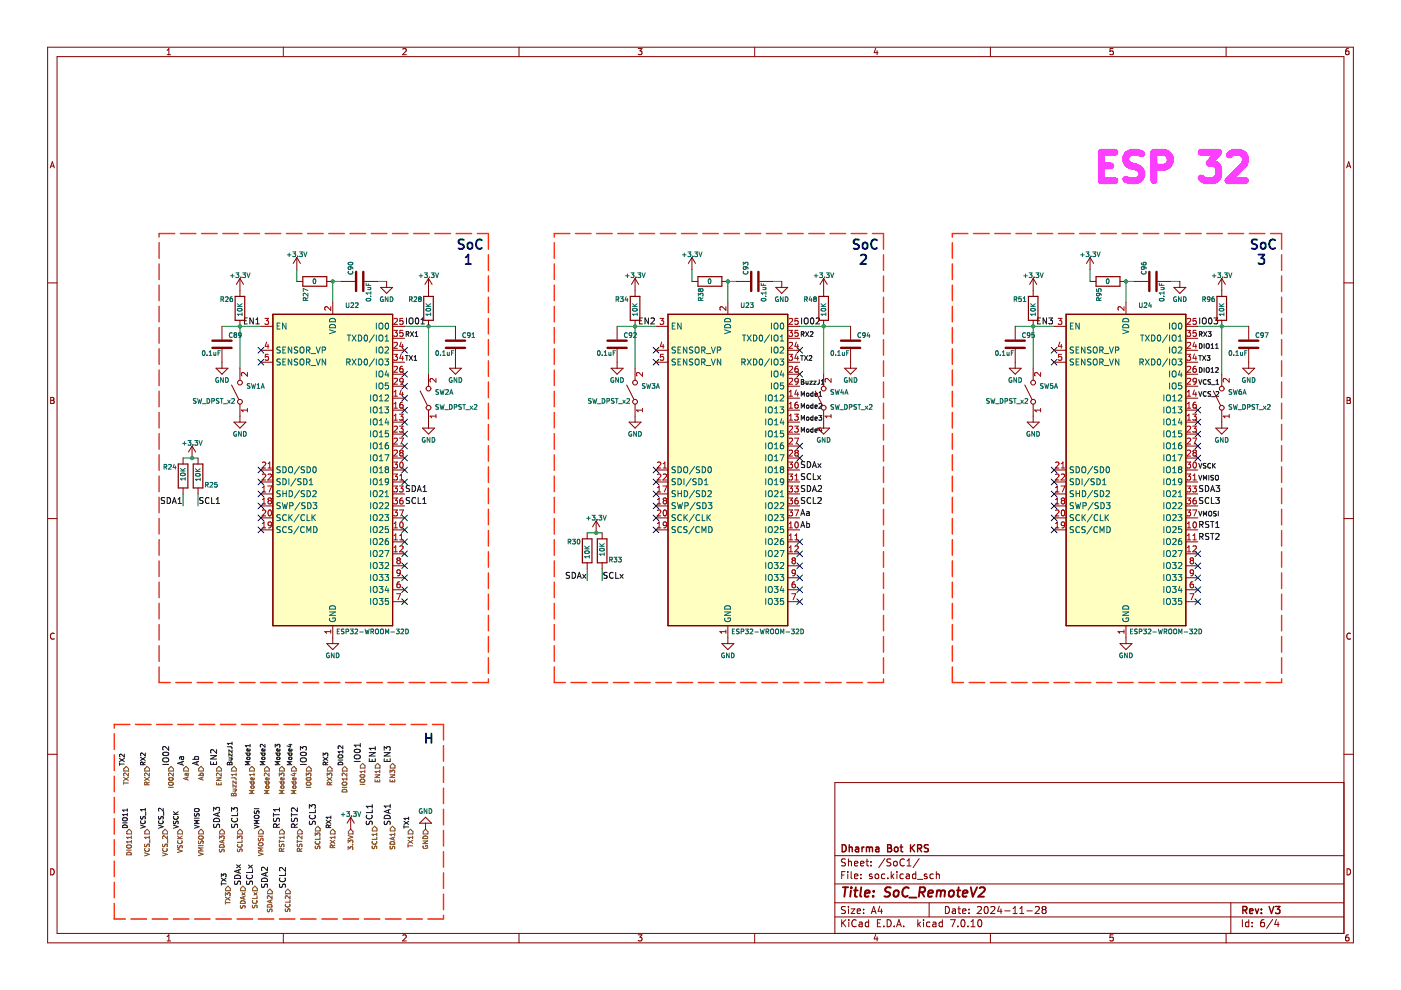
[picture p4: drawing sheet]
<svg xmlns="http://www.w3.org/2000/svg" width="297mm" height="210mm" viewBox="0 0 297 210" stroke-linecap="round" stroke-linejoin="round" font-family="sans-serif">
<g fill="none" stroke="#840000" stroke-width=".21">
<path d="M10.1 10h276.8v189.9h-276.8zM12.1 12h272.8v185.9h-272.8zM35.4 11.6h.8M35.4 10.7l.4-.4v1.3M60.1 10v2M85.4 10.4l.5-.1 .2 .4-.8 .9h.8M110 10v2M135.3 10.3h.8l-.4 .5 .4 .1v.6l-.2 .1-.6-.1M160 10v2M185.7 10.2l-.4 1h.8M186 10.7v.9M210 10v2"/>
<path d="M236 10.3h-.6l-.1 .6h.6l.1 .6-.2 .1-.5-.1M260 10v2M285.9 10.3l-.4 .1-.2 .2v.8l.2 .2 .5-.1-.1-.6-.4-.1-.2 .2M10.7 35.6l.4-1.3 .4 1.3M10.8 35.2h.6M285.5 35.6l.4-1.3 .5 1.3M285.6 35.2h.7M10.1 60h2M284.9 60h2M10.8 84.3h.4l.2 .2-.2 .4 .2 .1 .1 .3-.2 .3h-.5zM10.8 84.9h.4M285.6 84.3h.4l.3 .2-.3 .4 .3 .1v.3l-.2 .3h-.5z"/>
<path d="M285.6 84.9h.4M10.1 110h2M284.9 110h2M11.5 134.4a.58 .58 0 0 0-.8 .5 .58 .58 0 0 0 .8 .5M286.3 134.4a.58 .58 0 0 0-.8 .5 .58 .58 0 0 0 .8 .5M10.1 159.9h2M284.9 159.9h2M284.9 165.9h-107.9v32M10.8 184.2a.66 .66 0 0 1 .7 .7 .66 .66 0 0 1-.7 .6zM35.4 198.6l.4-.4v1.3M35.4 199.5h.8M60.1 197.9v2"/>
<path d="M85.4 198.3l.5-.1 .2 .4-.8 .9h.8M110 197.9v2M135.3 198.2h.8l-.4 .5 .4 .1v.6l-.2 .1-.6-.1M160 197.9v2M177 194.4h107.9M177 191.4h107.9M177 187.4h107.9M177 181.4h107.9M178.5 185.5h.5M178.5 195v1.5M178.7 195.6l.6 .9M179.2 184.8h-.7v1.5"/>
<path d="M179.2 192.3l-.5-.1-.2 .1v.5l.6 .3 .1 .3-.2 .3-.6-.1M179.2 182.2l-.5-.1-.2 .1v.5l.6 .3 .1 .3-.2 .3-.6-.1M179.3 195l-.8 .9M179.7 184.8v.1M179.7 185.3v1M179.9 182.1v1.5M179.9 192.2v.1M179.9 192.7v1M179.9 182.7l.2-.1 .4 .1v.9M180 195v.1M180 195.5v1M180.5 192.7h.7l-.7 1h.7"/>
<path d="M180.5 184.8v1.3l.2 .2M181.2 183.1l.7-.1-.1-.3-.4-.1-.2 .2v.7h.6M181.2 185.8l.7-.1-.1-.3-.4-.1-.2 .2v.7h.6M181.5 195.1a.71 .71 0 0 0-1 .5 .71 .71 0 0 0 .7 .9l.3-.1M181.7 193.2l.8-.1-.1-.3-.4-.1-.3 .2 .1 .7h.6M182.2 195.6h.5l.1 .9M182.5 183.1l.7-.1-.1-.3-.4-.1-.2 .2v.7h.6M182.5 186.2v.1M182.5 185.4v.1M182.8 195.9h-.5l-.2 .2 .2 .4 .5-.1M183.1 193.6v.1M183.1 192.8v.1"/>
<path d="M183.6 182.6h.6M183.8 182.1v1.3l.4 .2M184.2 195.6l-.5-.1-.2 .3 .1 .6h.6M184.2 195v1.5M184.7 183.5v.1M184.7 182.7v.1M184.7 193.7l.5-1.5 .5 1.5M184.9 185.4l-.4-.1-.2 .2 .1 .2 .5 .2v.3h-.6M184.9 193.3h.7M185.6 185.4l.2-.1 .4 .1 .1 .6-.1 .2-.4 .1-.2-.1zM185.7 198.1l-.4 1h.8M186 198.6v.9"/>
<path d="M186 195.7h.5M186.5 192.1l-.3 1.1h.9M186.7 195h-.7v1.5h.7M186.9 192.7v1M187.4 196.4v.1M187.6 182l-1.3 2M187.6 185.4l-.4-.1-.3 .3 .1 .6h.6M188.1 195a.76 .76 0 0 1 .9 .7 .76 .76 0 0 1-.9 .8zM188.2 186.2v.1M188.9 182.2l-.6-.1-.2 .1v.5l.6 .3 .2 .3-.3 .3-.6-.1M189 184.8v1.5M189.1 185.7l.4 .6"/>
<path d="M189.5 182.7l.2-.1 .5 .1v.6l-.1 .2-.4 .1-.2-.1zM189.5 185.3l-.5 .6M189.6 196.4v.1M190.1 196.5l.5-1.5 .5 1.5M190.2 184.8v.1M190.2 185.3v1M190.2 196.1h.8M191.5 185.4l-.4-.1-.3 .3 .2 .6h.5M191.6 196.4v.1M191.7 182.2a.71 .71 0 0 0-1 .5 .71 .71 0 0 0 .8 .9l.2-.1M192.2 185.4h.5l.1 .9M192.3 182.5l.4-.4v1.5"/>
<path d="M192.3 183.6h.9M192.8 185.7h-.5l-.2 .2 .2 .4 .5-.1M194.2 185.4l-.5-.1-.2 .3 .1 .6h.6M194.2 184.8v1.5M194.5 186.4h1.2M194.6 195v1.5M194.7 195.9l.5 .6M194.9 182l-1.3 2M195.2 195.5l-.6 .6M195.8 195v.1M195.8 195.5v1M196.5 185.4l-.3-.1-.3 .2 .1 .2 .5 .2v.3h-.6"/>
<path d="M197 191.4v3M197.2 195.6l-.5-.1-.3 .3 .2 .6h.6M197.8 195.6h.6v.9M197.9 185.4l-.5-.1-.2 .3 .1 .6h.6M198.4 195.9h-.5l-.2 .2 .2 .4 .5-.1M198.5 185.4l.2-.1 .4 .1 .1 .9M198.5 184.8v1.5M199.8 195.6l-.4-.1-.3 .3 .1 .6h.6M199.8 195v1.5M200.4 192.2a.76 .76 0 0 1 .9 .7 .76 .76 0 0 1-.9 .8zM201.5 195h1l-.6 1.5M201.9 192.8h.6l.1 .9"/>
<path d="M202.6 193.1h-.5l-.2 .2 .2 .4 .5-.1M203.1 192.7h.6M203.1 196.4v.1M203.3 192.2v1.3l.4 .2M203.9 195.1l.2-.1a.8 .8 0 0 1 .5 .7 .8 .8 0 0 1-.5 .8l-.4-.6zM204.1 193.2l.7-.1-.1-.3-.4-.1-.2 .2 .1 .7h.5M205.2 196.4v.1M205.4 193.6v.1M205.4 192.8v.1M205.9 196.5h.8M205.9 195.4l.4-.4v1.5M207.2 192.3l.6-.1 .3 .4-.9 1.1h.9"/>
<path d="M207.4 195.1l.3-.1a.8 .8 0 0 1 .5 .7 .8 .8 0 0 1-.5 .8l-.4-.6zM208.8 192.3l.2-.1a.8 .8 0 0 1 .5 .7 .8 .8 0 0 1-.5 .8l-.3-.6zM210 197.9v2M210.1 192.3l.6-.1 .2 .4-.9 1.1h.9M211.9 192.1l-.4 1.1h.9M212.2 192.7v1M213 193.1h1.2M214.8 193.7h.9M214.8 192.6l.4-.4v1.5M216.2 193.7h.9M216.2 192.6l.5-.4v1.5M217.7 193.1h1.2"/>
<path d="M219.5 192.3l.6-.1 .3 .4-1 1.1h1M221.2 192.8l-.3-.2 .3-.4 .4 .1 .2 .2-.3 .3M221.2 192.8l-.3 .3 .1 .5 .2 .1 .4-.1 .2-.2-.1-.4-.2-.2M221.2 192.8h.3M236 198.2h-.6l-.1 .6h.6l.1 .6-.2 .1-.5-.1M260 197.9v2M261 191.4v6.5M263.4 195v1.5M264.8 195.6l-.5-.1-.2 .3 .1 .6h.6M264.8 195v1.5M265.5 196.4v.1M265.5 195.6v.1"/>
<path d="M268 195l-.4 .1a1.01 1.01 0 0 0 0 1.4l.5-.1v-.5l-.3-.3h-.4l-.1 .3M269.8 194.9l-1.2 2M270.6 194.9l-.3 1.1h.9M271 195.5v1M285.6 184.2a.66 .66 0 0 1 .8 .7 .66 .66 0 0 1-.8 .6zM285.9 198.2l-.4 .1-.2 .2v.8l.2 .2 .5-.1-.1-.6-.4-.1-.2 .2"/>
</g>
<g fill="none" stroke="#840000" stroke-width=".3">
<path d="M178.6 179.1a.76 .76 0 0 1 .8 .7 .76 .76 0 0 1-.8 .8zM180.1 179.1v1.5M180.1 179.7l.2-.1 .3 .1 .1 .9M181.4 179.7h.6l.1 .9M182.1 180h-.5l-.3 .2 .3 .4 .5-.1M182.8 179.6v1M183.2 179.6l-.4 .3M183.7 179.7l.4-.1 .2 .2M183.7 179.6v1M184.3 179.8l.3-.2 .3 .1 .1 .9M184.3 179.8v.8M185.7 179.7h.6v.9"/>
<path d="M186.3 180h-.5l-.2 .2 .2 .4 .5-.1M188.2 179.1h.5l.3 .3-.3 .4 .3 .2 .1 .3-.3 .3h-.6zM188.2 179.8h.5M189.8 179.7l.3-.1 .3 .3v.4l-.3 .3-.3-.1-.2-.2zM190.8 179.6h.6M191.1 179.1v1.3l.3 .2M193 179.1v1.5M193.3 179.7l.6 .9M193.9 179.1l-.9 .9M194.5 179.9l.8-.1 .1-.2-.1-.4-.8-.1v1.5M194.9 179.9l.5 .7M196.8 179.2l-.5-.1-.3 .1v.5l.7 .3 .1 .3-.3 .3-.5-.1"/>
<path d="M263.5 193l.7-.1 .2-.2-.1-.4-.8-.1v1.5M263.9 193l.5 .7M264.9 193.2l.8-.2-.1-.2-.4-.1-.3 .2 .1 .7h.6M266.2 192.7l.3 1 .4-1M267.4 193.5v.2M267.4 192.8v.1M269.1 192.2l.5 1.5 .5-1.5M270.4 192.2h1l-.5 .6 .4 .1v.6l-.2 .2-.7-.2"/>
</g>
<g fill="none" stroke="#840000" stroke-width=".4">
<path d="M178.7 188.1h1.1M179.3 188.1l-.3 2M180.4 188.8l-.1 1.3M180.5 188.1v.2M181.1 188.8h.7M181.5 188.1l-.3 1.7 .1 .2 .4 .1M182.6 188.1l-.2 1.7 .2 .3M183.4 189.5l1-.2-.1-.4h-.8l-.2 .9 .3 .3 .6-.1M185.1 189.9v.2M185.3 188.9l-.1 .2M188.9 188.2a.85 .85 0 0 0-1.1 .1l-.1 .6 .9 .5v.5a.85 .85 0 0 1-1.1 .1M189.6 189l.1-.1a.5 .5 0 0 1 .9 .3l-.1 .5-.2 .3a.5 .5 0 0 1-.9-.3z"/>
<path d="M192.7 188.3a.88 .88 0 0 0-1.1 0 .88 .88 0 0 0-.3 1 .69 .69 0 0 0 .3 .7 .69 .69 0 0 0 .9-.1M192.8 190.3h1.5M194.9 189.2h.8l.3-.2a.51 .51 0 0 0-.2-.9h-.7l-.3 2M195.4 189.2l.6 .9M196.8 189.5l1-.2-.1-.4h-.7l-.2 .9 .2 .3 .6-.1M198.7 189l.6-.2 .2 .3M198.7 188.8l-.2 1.3M199.5 189.1a.5 .5 0 0 1 .8-.2l-.1 1.2M199.5 189.1l-.1 1M201.3 189l.1-.1a.5 .5 0 0 1 .9 .3l-.1 .5-.2 .3a.5 .5 0 0 1-.9-.3zM202.9 188.8h.7M203.3 188.1l-.3 1.7 .1 .2 .4 .1"/>
<path d="M204.1 189.5l1-.2v-.4h-.8l-.2 .9 .2 .3 .6-.1M205.8 188.1l.4 2 1-2M207.7 188.3l.3-.2h.5l.2 .2 .1 .4-.1 .3-1.3 1.1h1.2"/>
</g>
<path d="M57.9 66.7h25.3v66h-25.3z" fill-rule="evenodd" fill="#ffffc2"/>
<path d="M57.9 66.7h25.3v66h-25.3z" fill="none" stroke="#840000" stroke-width=".25"/>
<path d="M226 66.7h25.4v66h-25.4z" fill-rule="evenodd" fill="#ffffc2"/>
<path d="M226 66.7h25.4v66h-25.4z" fill="none" stroke="#840000" stroke-width=".25"/>
<path d="M141.6 66.7h25.4v66h-25.4z" fill-rule="evenodd" fill="#ffffc2"/>
<g fill="none" stroke="#840000" stroke-width=".25">
<path d="M64.2 58.7h5.1v2h-5.1zM148 58.7h5.1v2h-5.1zM232.4 58.7h5.1v2h-5.1zM49.9 62.8h2v5.1h-2zM57.9 66.7h25.3v66h-25.3zM89.8 62.8h2.1v5.1h-2.1zM133.6 62.8h2.1v5.1h-2.1zM141.6 66.7h25.4v66h-25.4zM173.6 62.8h2v5.1h-2zM218 62.8h2.1v5.1h-2.1zM226 66.7h25.4v66h-25.4zM258 62.8h2.1v5.1h-2.1z"/>
<path d="M37.8 98.4h2v5.1h-2zM41 98.4h2v5.1h-2zM123.5 114.2h2v5.1h-2zM126.6 114.2h2.1v5.1h-2.1z"/>
</g>
<g fill="none" stroke="#000084" stroke-width=".21">
<path d="M54.7 73.7l1.2 1.2M54.7 76.2l1.2 1.2M55.9 73.7l-1.2 1.2M55.9 76.2l-1.2 1.2M85.2 78.7l1.2 1.3M85.2 73.7l1.2 1.2M86.4 78.7l-1.2 1.3M86.4 73.7l-1.2 1.2M138.5 76.2l1.2 1.2M138.5 73.7l1.2 1.2M139.7 73.7l-1.2 1.2M139.7 76.2l-1.2 1.2"/>
<path d="M168.9 73.7l1.3 1.2M168.9 78.7l1.3 1.3M170.2 73.7l-1.3 1.2M170.2 78.7l-1.3 1.3M222.9 76.2l1.2 1.2M222.9 73.7l1.2 1.2M224.1 76.2l-1.2 1.2M224.1 73.7l-1.2 1.2M54.7 99l1.2 1.3M55.9 99l-1.2 1.3M85.2 88.9l1.2 1.2M85.2 86.4l1.2 1.2"/>
<path d="M85.2 96.5l1.2 1.2M85.2 91.4l1.2 1.2M85.2 94l1.2 1.2M85.2 99l1.2 1.3M85.2 81.3l1.2 1.2M85.2 83.8l1.2 1.2M86.4 88.9l-1.2 1.2M86.4 86.4l-1.2 1.2M86.4 96.5l-1.2 1.2M86.4 91.4l-1.2 1.2M86.4 94l-1.2 1.2M86.4 99l-1.2 1.3"/>
<path d="M86.4 81.3l-1.2 1.2M86.4 83.8l-1.2 1.2M138.5 99l1.2 1.3M139.7 99l-1.2 1.3M168.9 96.5l1.3 1.2M168.9 94l1.3 1.2M170.2 96.5l-1.3 1.2M170.2 94l-1.3 1.2M222.9 99l1.2 1.3M224.1 99l-1.2 1.3M253.3 96.5l1.3 1.2M253.3 94l1.3 1.2"/>
<path d="M253.3 86.4l1.3 1.2M253.3 88.9l1.3 1.2M253.3 91.4l1.3 1.2M254.6 96.5l-1.3 1.2M254.6 94l-1.3 1.2M254.6 86.4l-1.3 1.2M254.6 88.9l-1.3 1.2M254.6 91.4l-1.3 1.2M54.7 101.6l1.2 1.2M54.7 109.2l1.2 1.2M54.7 104.1l1.2 1.2M54.7 111.7l1.2 1.3"/>
<path d="M54.7 106.7l1.2 1.2M55.9 101.6l-1.2 1.2M55.9 111.7l-1.2 1.3M55.9 109.2l-1.2 1.2M55.9 104.1l-1.2 1.2M55.9 106.7l-1.2 1.2M85.2 116.8l1.2 1.2M85.2 119.4l1.2 1.2M85.2 109.2l1.2 1.2M85.2 101.6l1.2 1.2M85.2 114.3l1.2 1.2M85.2 111.7l1.2 1.3"/>
<path d="M86.4 116.8l-1.2 1.2M86.4 119.4l-1.2 1.2M86.4 109.2l-1.2 1.2M86.4 101.6l-1.2 1.2M86.4 114.3l-1.2 1.2M86.4 111.7l-1.2 1.3M138.5 111.7l1.2 1.3M138.5 109.2l1.2 1.2M138.5 104.1l1.2 1.2M138.5 101.6l1.2 1.2M138.5 106.7l1.2 1.2M139.7 104.1l-1.2 1.2"/>
<path d="M139.7 111.7l-1.2 1.3M139.7 109.2l-1.2 1.2M139.7 101.6l-1.2 1.2M139.7 106.7l-1.2 1.2M168.9 116.8l1.3 1.2M168.9 119.4l1.3 1.2M168.9 114.3l1.3 1.2M170.2 116.8l-1.3 1.2M170.2 119.4l-1.3 1.2M170.2 114.3l-1.3 1.2M222.9 109.2l1.2 1.2M222.9 111.7l1.2 1.3"/>
<path d="M222.9 104.1l1.2 1.2M222.9 101.6l1.2 1.2M222.9 106.7l1.2 1.2M224.1 109.2l-1.2 1.2M224.1 111.7l-1.2 1.3M224.1 104.1l-1.2 1.2M224.1 101.6l-1.2 1.2M224.1 106.7l-1.2 1.2M253.3 116.8l1.3 1.2M253.3 119.4l1.3 1.2M254.6 116.8l-1.3 1.2M254.6 119.4l-1.3 1.2"/>
<path d="M85.2 124.4l1.2 1.2M85.2 121.9l1.2 1.2M85.2 127l1.2 1.2M86.4 124.4l-1.2 1.2M86.4 121.9l-1.2 1.2M86.4 127l-1.2 1.2M168.9 121.9l1.3 1.2M168.9 127l1.3 1.2M168.9 124.4l1.3 1.2M170.2 121.9l-1.3 1.2M170.2 127l-1.3 1.2M170.2 124.4l-1.3 1.2"/>
<path d="M253.3 124.4l1.3 1.2M253.3 127l1.3 1.2M253.3 121.9l1.3 1.2M254.6 124.4l-1.3 1.2M254.6 127l-1.3 1.2M254.6 121.9l-1.3 1.2"/>
</g>
<g fill="none" stroke="#009600" stroke-width=".21">
<path d="M62.9 57.1v2.6M72.5 59.7h-2v4.4M80.1 59.7h1.9M146.7 57.1v2.6M156.2 59.7h-1.9v4.4M163.8 59.7h1.9M231.1 57.1v2.6M240.6 59.7h-1.9v4.4M248.2 59.7h2M47.1 69.2h8.2M50.9 69.2v8.9M85.8 69.2h10.8"/>
<path d="M90.9 69.2v10.1M130.8 69.2h8.3M134.6 69.2v8.9M169.6 69.2h10.7M174.6 69.2v10.1M215.2 69.2h8.3M219.1 69.2v8.9M254 69.2h10.7M259 69.2v10.1M38.8 97.1h3.2M38.8 104.7v2.6M42 104.7v2.6"/>
<path d="M124.5 113h3.2M124.5 120.6v2.5M127.7 120.6v2.5"/>
</g>
<g fill="none" stroke="#ff2c09" stroke-width=".3">
<path d="M33.7 51.5v3.3M33.7 56v3.3M37 49.5h-3.3v.8M38.2 49.5h3.3M42.7 49.5h3.3M47.2 49.5h3.3M51.7 49.5h3.3M56.2 49.5h3.3M60.7 49.5h3.3M65.2 49.5h3.3M69.7 49.5h3.3M74.2 49.5h3.3"/>
<path d="M78.7 49.5h3.3M83.2 49.5h3.3M87.7 49.5h3.3M92.2 49.5h3.3M96.7 49.5h3.3M101.2 49.5h2.3v3.3M103.5 54v3.3M103.5 58.5v3.3M117.5 51.5v3.3M117.5 56v3.3M120.8 49.5h-3.3v.8M122 49.5h3.3"/>
<path d="M126.5 49.5h3.3M131 49.5h3.3M135.5 49.5h3.3M140 49.5h3.3M144.5 49.5h3.3M149 49.5h3.3M153.5 49.5h3.3M158 49.5h3.3M162.5 49.5h3.3M167 49.5h3.3M171.5 49.5h3.3M176 49.5h3.3"/>
<path d="M180.5 49.5h3.3M185 49.5h2.3v3.3M187.3 54v3.3M187.3 58.5v3.3M201.9 51.5v3.3M201.9 56v3.3M205.2 49.5h-3.3v.8M206.4 49.5h3.3M210.9 49.5h3.3M215.4 49.5h3.3M219.9 49.5h3.3M224.4 49.5h3.3"/>
<path d="M228.9 49.5h3.3M233.4 49.5h3.3M237.9 49.5h3.3M242.4 49.5h3.3M246.9 49.5h3.3M251.4 49.5h3.3M255.9 49.5h3.3M260.4 49.5h3.3M264.9 49.5h3.3M269.4 49.5h2.3v3.3M271.7 54v3.3M271.7 58.5v3.3"/>
<path d="M33.7 60.5v3.3M33.7 65v3.3M33.7 69.5v3.3M33.7 74v3.3M33.7 78.4v3.3M103.5 63v3.3M103.5 67.5v3.3M103.5 72v3.3M103.5 76.5v3.3M117.5 60.5v3.3M117.5 65v3.3M117.5 69.5v3.3"/>
<path d="M117.5 74v3.3M117.5 78.4v3.3M187.3 63v3.3M187.3 67.5v3.3M187.3 72v3.3M187.3 76.5v3.3M201.9 60.5v3.3M201.9 65v3.3M201.9 69.5v3.3M201.9 74v3.3M201.9 78.4v3.3M271.7 63v3.3"/>
<path d="M271.7 67.5v3.3M271.7 72v3.3M271.7 76.5v3.3M33.7 82.9v3.3M33.7 87.4v3.3M33.7 91.9v3.3M33.7 96.4v3.3M103.5 81v3.3M103.5 85.5v3.3M103.5 90v3.3M103.5 94.5v3.3M103.5 99v3.3"/>
<path d="M117.5 82.9v3.3M117.5 87.4v3.3M117.5 91.9v3.3M117.5 96.4v3.3M187.3 81v3.3M187.3 85.5v3.3M187.3 90v3.3M187.3 94.5v3.3M187.3 99v3.3M201.9 82.9v3.3M201.9 87.4v3.3M201.9 91.9v3.3"/>
<path d="M201.9 96.4v3.3M271.7 81v3.3M271.7 85.5v3.3M271.7 90v3.3M271.7 94.5v3.3M271.7 99v3.3M33.7 100.9v3.3M33.7 105.4v3.3M33.7 109.9v3.3M33.7 114.4v3.3M33.7 118.9v3.3M103.5 103.5v3.3"/>
<path d="M103.5 108v3.3M103.5 112.5v3.3M103.5 117v3.3M117.5 100.9v3.3M117.5 105.4v3.3M117.5 109.9v3.3M117.5 114.4v3.3M117.5 118.9v3.3M187.3 103.5v3.3M187.3 108v3.3M187.3 112.5v3.3M187.3 117v3.3"/>
<path d="M201.9 100.9v3.3M201.9 105.4v3.3M201.9 109.9v3.3M201.9 114.4v3.3M201.9 118.9v3.3M271.7 103.5v3.3M271.7 108v3.3M271.7 112.5v3.3M271.7 117v3.3M33.7 123.4v3.3M33.7 127.9v3.3M33.7 132.4v3.3"/>
<path d="M33.7 136.9v3.3M103.5 121.5v3.3M103.5 126v3.3M103.5 130.5v3.3M103.5 135v3.3M103.5 139.5v3.3M117.5 123.4v3.3M117.5 127.9v3.3M117.5 132.4v3.3M117.5 136.9v3.3M187.3 121.5v3.3M187.3 126v3.3"/>
<path d="M187.3 130.5v3.3M187.3 135v3.3M187.3 139.5v3.3M201.9 123.4v3.3M201.9 127.9v3.3M201.9 132.4v3.3M201.9 136.9v3.3M271.7 121.5v3.3M271.7 126v3.3M271.7 130.5v3.3M271.7 135v3.3M271.7 139.5v3.3"/>
<path d="M24.2 155.6v3.3M27.5 153.6h-3.3v.8M28.7 153.6h3.3M33.2 153.6h3.3M33.7 141.4v3.3h2.4M37.3 144.7h3.3M37.7 153.6h3.3M41.8 144.7h3.3M42.2 153.6h3.3M46.3 144.7h3.3M46.7 153.6h3.3M50.8 144.7h3.3"/>
<path d="M51.2 153.6h3.3M55.3 144.7h3.3M55.7 153.6h3.3M59.8 144.7h3.3M60.2 153.6h3.3M64.3 144.7h3.3M64.7 153.6h3.3M68.8 144.7h3.3M69.2 153.6h3.3M73.3 144.7h3.3M73.7 153.6h3.3M77.8 144.7h3.3"/>
<path d="M78.2 153.6h3.3M82.3 144.7h3.3M82.7 153.6h3.3M86.8 144.7h3.3M87.2 153.6h3.3M91.3 144.7h3.3M91.7 153.6h2.3v3.3M94 158.1v3.3M95.8 144.7h3.3M103.5 144v.7h-3.2M117.5 141.4v3.3h2.4M121.1 144.7h3.3"/>
<path d="M125.6 144.7h3.3M130.1 144.7h3.3M134.6 144.7h3.2M139 144.7h3.3M143.5 144.7h3.3M148 144.7h3.3M152.5 144.7h3.3M157 144.7h3.3M161.5 144.7h3.3M166 144.7h3.3M170.5 144.7h3.3M175 144.7h3.3"/>
<path d="M179.5 144.7h3.3M187.3 144v.7h-3.3M201.9 141.4v3.3h2.4M205.5 144.7h3.3M210 144.7h3.3M214.5 144.7h3.3M219 144.7h3.3M223.5 144.7h3.3M228 144.7h3.3M232.5 144.7h3.2M236.9 144.7h3.3M241.4 144.7h3.3"/>
<path d="M245.9 144.7h3.3M250.4 144.7h3.3M254.9 144.7h3.3M259.4 144.7h3.3M263.9 144.7h3.3M271.7 144v.7h-3.3M24.2 160.1v3.3M24.2 164.6v3.3M24.2 169.1v3.3M24.2 173.6v3.3M24.2 178.1v3.3M94 162.6v3.3"/>
<path d="M94 167.1v3.3M94 171.6v3.3M94 176.1v3.3M24.2 191.6v3.2h2.4M24.2 182.6v3.3M24.2 187.1v3.3M27.8 194.8h3.3M32.3 194.8h3.3M36.8 194.8h3.3M41.3 194.8h3.3M45.8 194.8h3.3M50.3 194.8h3.3"/>
<path d="M54.8 194.8h3.2M59.2 194.8h3.3M63.7 194.8h3.3M68.2 194.8h3.3M72.7 194.8h3.3M77.2 194.8h3.3M81.7 194.8h3.3M86.2 194.8h3.3M94 180.6v3.3M94 185.1v3.3M94 189.6v3.3M94 194.1v.7h-3.3"/>
</g>
<g fill="none" stroke="#0000c2" stroke-width=".4">
<path d="M98.4 50.9l-.8-.1-.3 .2v.5l.9 .4 .2 .5-.4 .4-.8-.1M98.7 56h1.2M98.7 54.6l.6-.6v2M99.2 51.6l.3-.2 .6 .2 .1 .8-.2 .3-.5 .1-.3-.2zM102.2 51a.8 .8 0 0 0-1-.1 .8 .8 0 0 0-.3 1 .75 .75 0 0 0 .4 .8 .75 .75 0 0 0 .9-.1M182.1 50.9l-.7-.1-.3 .2v.5l.8 .4 .2 .5-.4 .4-.7-.1M182.5 54.2l.3-.2h.5l.3 .2v.4v.2l-1.2 1.2h1.2M183 51.6l.3-.2 .5 .2 .1 .8-.2 .3-.4 .1-.3-.2zM185.9 51a.8 .8 0 0 0-1-.1 .8 .8 0 0 0-.2 1 .75 .75 0 0 0 .4 .8 .75 .75 0 0 0 .8-.1M266.5 50.9l-.7-.1-.3 .2v.5l.8 .4 .2 .5-.3 .4-.8-.1M266.8 54h1.3l-.7 .7 .6 .2v.9l-.3 .2h-.6l-.3-.2M267.4 51.6l.3-.2 .5 .2 .1 .8-.1 .3-.5 .1-.3-.2z"/>
<path d="M270.3 51a.8 .8 0 0 0-1-.1 .8 .8 0 0 0-.2 1 .75 .75 0 0 0 .4 .8 .75 .75 0 0 0 .8-.1M90.3 155.5v2M90.3 156.5h1.2M91.5 155.5v2"/>
</g>
<path d="M233.5 35.2h2M236.4 32.3h-2.9v6h2.9M242.1 32.6l-.9-.3h-1.4a1.46 1.46 0 0 0-1.2 1.4 1.46 1.46 0 0 0 1.2 1.5 2.19 2.19 0 0 1 2.3 1.4 1.53 1.53 0 0 1-1.1 1.7h-1.5l-.8-.3M244.7 35.4h2.2a1.63 1.63 0 0 0 1.2-1.5 1.63 1.63 0 0 0-1.2-1.6h-2.2v6M254.7 32.3h3.7l-2 2.3a1.63 1.63 0 0 1 2 1.1v1.5l-.6 .8-.6 .3h-1.7l-.8-.6M260.7 32.9l.8-.6h1.4a1.63 1.63 0 0 1 .9 2.6l-3.4 3.4h3.7" fill="none" stroke="#fd3dff" stroke-width="1.5"/>
<g fill="none" stroke="#0f0f0f" stroke-width=".21">
<path d="M51.8 68h.5M52.4 67.4h-.6v1.3h.6M53.7 67.4v1.3l-.7-1.3v1.3M54.2 68.7h.8M54.2 67.8l.4-.4v1.3M86 75.4h.5M86.1 70.8h.5v-.4l-.5-.1v1M86.2 67.4v1.3M86.3 75.4v1M86.4 70.8l.3 .5M86.8 75.4l.6 1M86.8 67.6l.2-.2a.43 .43 0 0 1 .6 .4v.5a.42 .42 0 0 1-.5 .4 .42 .42 0 0 1-.4-.4z"/>
<path d="M87 70.3l.7 1M87.4 75.4l-.6 1M87.7 70.3l-.7 1M87.8 76.4h.6M87.8 75.7l.3-.3v1M88 71.3h.6M88 70.6l.3-.3v1M88.2 67.5l.2-.1a.68 .68 0 0 1 .4 .6 .68 .68 0 0 1-.4 .7l-.3-.5zM89.3 68.7h.7M89.3 67.8l.3-.4v1.3M135.6 68h.4M136.2 67.4h-.6v1.3h.6"/>
<path d="M137.5 67.4v1.3l-.7-1.3v1.3M138 67.5l.5-.1 .2 .4-.7 .9h.7M169.7 75.4h.6M169.9 70.8h.5v-.4l-.5-.1v1M170 67.4v1.3M170 75.4v1M170.1 70.8l.4 .5M170.6 75.4l.6 1M170.6 67.6l.2-.2a.43 .43 0 0 1 .5 .4v.5a.42 .42 0 0 1-.4 .4 .42 .42 0 0 1-.4-.4zM170.8 70.3l.7 1M171.2 75.4l-.6 1M171.5 70.3l-.7 1"/>
<path d="M171.6 75.5l.3-.1 .2 .3-.6 .7h.6M171.8 70.4l.4-.1 .2 .3-.7 .7h.7M171.9 67.5l.2-.1a.68 .68 0 0 1 .5 .6 .68 .68 0 0 1-.5 .7l-.3-.5zM173 67.5l.5-.1 .3 .4-.8 .9h.8M220 68h.4M220.6 67.4h-.6v1.3h.6M221.9 67.4v1.3l-.7-1.3v1.3M222.4 67.4h.8l-.5 .5 .4 .1v.6l-.2 .1-.5-.1M254.2 75.4h.5M254.3 70.8h.5v-.4l-.5-.1v1M254.3 77.9a.5 .5 0 0 1 .6 .5 .5 .5 0 0 1-.6 .5zM254.3 72.9a.5 .5 0 0 1 .6 .5 .5 .5 0 0 1-.6 .5z"/>
<path d="M254.4 67.4v1.3M254.4 75.4v1M254.5 70.8l.4 .5M255 75.4l.6 1M255.1 67.5l.1-.1a.43 .43 0 0 1 .6 .4v.5a.42 .42 0 0 1-.5 .4 .42 .42 0 0 1-.4-.4zM255.2 70.3l.7 1M255.3 72.9v1M255.3 77.9v1M255.6 75.4l-.6 1M255.8 78.1l.2-.2 .3 .2 .1 .5-.2 .3-.4-.1zM255.8 73l.2-.1 .3 .1 .1 .5-.2 .3-.4-.1zM255.9 70.3l-.7 1"/>
<path d="M255.9 75.4h.6l-.3 .4 .3 .1v.4h-.6M256.2 70.3h.6l-.4 .4 .3 .1v.4h-.5M256.4 67.5l.1-.1a.68 .68 0 0 1 .5 .6 .68 .68 0 0 1-.5 .7l-.3-.5zM256.8 78.9h.5M256.8 73.1l.3-.2v1M256.8 78.2l.3-.3v1M256.8 73.9h.5M257.4 67.4h.8l-.5 .5 .4 .1v.6l-.2 .1-.5-.1M257.7 78l.4-.1 .2 .3-.6 .7h.6M257.7 73.9h.6M257.7 73.1l.3-.2v1M169.9 80.5h.3l.2 .2-.2 .3 .3 .3-.2 .2h-.4z"/>
<path d="M169.9 84v-1l.3 .7 .4-.7v1M169.9 86.6v-1l.3 .7 .4-.7v1M169.9 89.1v-1l.3 .7 .4-.7v1M169.9 91.6v-1l.3 .7 .4-.7v1M169.9 81h.3M170.6 97.9l-.6 .1v.4l.5 .2 .1 .3-.2 .2h-.5M170.9 80.8v.6h.4M171 91.1h.5l-.1 .5-.4-.1zM171 83.4h.5l-.1 .6-.4-.1zM171 86h.5l-.1 .5h-.4zM171 88.5h.5l-.1 .5h-.4zM171.2 97.9a.64 .64 0 0 1 .7 .6 .64 .64 0 0 1-.7 .6z"/>
<path d="M171.3 80.8v.7M171.7 80.8h.5l-.5 .7h.5M172.3 99.1l.4-1.2 .4 1.2M172.4 91h-.3l-.2 .2 .1 .4h.4M172.4 83v1M172.4 85.6v1M172.4 88.1v1M172.4 90.6v1M172.4 83.4l-.3-.1-.2 .2 .1 .5h.4M172.4 85.9h-.3l-.2 .2 .1 .4h.4M172.4 88.5l-.3-.1-.2 .2 .1 .4h.4M172.4 98.8h.6"/>
<path d="M172.5 80.8h.5l-.5 .7h.5M172.8 91.3l.5-.1-.1-.2h-.3l-.1 .1v.5h.4M172.8 83.7l.5-.1-.1-.2-.3-.1-.1 .2v.5h.4M172.8 86.2l.5-.1-.1-.2h-.3l-.1 .1v.5h.4M172.8 88.8l.5-.1-.1-.2-.3-.1-.1 .2v.4h.4M173.4 98.3l.7 .8M173.6 88.1h.6l-.3 .4 .3 .1v.4h-.6M173.6 84h.6M173.6 83.3l.3-.3v1M173.6 85.7l.4-.1 .2 .2-.6 .8h.6M173.7 80.5l-.1 .8-.3 .2M173.9 90.6l-.3 .7h.7"/>
<path d="M174.1 98.3l-.7 .8M174.1 81.5h.6M174.1 80.8l.3-.3v1M174.1 91v.6M254.2 98.2l.3 1 .3-1M254.2 80.5l.3 1 .3-1M254.2 83l.3 1 .3-1M255.7 98.3h-.5a.42 .42 0 0 0 .4 .6v.3h-.5M255.7 80.6a.44 .44 0 0 0-.6 .4 .44 .44 0 0 0 .6 .4M255.7 83.1a.44 .44 0 0 0-.6 .4 .44 .44 0 0 0 .6 .4M256.7 80.5l-.5 .1a.42 .42 0 0 0 .4 .5v.3h-.5M256.7 83.1h-.5a.42 .42 0 0 0 .4 .5v.4h-.5"/>
<path d="M256.7 98.3a.44 .44 0 0 0-.6 .4 .44 .44 0 0 0 .6 .5M256.9 81.6h.7M256.9 84.1h.7M257.1 98.2v1M257.2 98.7l.5 .5M257.7 98.2l-.6 .6M257.8 81.5h.6M257.8 80.8l.3-.3v1M257.8 83.1l.4-.1 .2 .3-.6 .7h.6M34.9 105.5l-.7 .1v.4l.6 .2 .1 .3-.2 .3-.5-.1M35.5 105.5a.64 .64 0 0 1 .7 .6 .64 .64 0 0 1-.7 .7zM36.5 106.8l.5-1.3 .4 1.3"/>
<path d="M36.7 106.4h.6M37.7 106.8h.8M37.7 105.8l.4-.3v1.3M43.1 105.5l-.7 .1v.4l.5 .2 .2 .3-.3 .3-.5-.1M44.3 105.6a.56 .56 0 0 0-.8 .5 .56 .56 0 0 0 .8 .5M44.9 105.5v1.3h.6M45.8 106.8h.8M45.8 105.8l.4-.3v1.3M86.8 103l-.6 .1v.3l.5 .3 .1 .3-.2 .2h-.5M86.8 105.5l-.6 .1v.4l.5 .2 .1 .3-.2 .3-.5-.1M87.4 102.9a.64 .64 0 0 1 .7 .7 .64 .64 0 0 1-.7 .6zM88.1 105.6a.56 .56 0 0 0-.8 .5 .56 .56 0 0 0 .8 .5"/>
<path d="M88.5 104.2l.4-1.3 .4 1.3M88.6 103.9h.6M88.7 105.5v1.3h.6M89.6 106.8h.8M89.6 105.8l.4-.3v1.3M89.7 104.2h.7M89.7 103.3l.3-.4v1.3M169.8 111.8l.4-1.2 .4 1.2M169.8 109.3l.4-1.3 .4 1.3M169.9 111.5h.6M169.9 108.9h.6M170.6 103l-.6 .1v.3l.5 .3 .1 .3-.2 .2h-.5"/>
<path d="M170.6 105.5l-.6 .1v.4l.5 .2 .1 .3-.2 .3-.5-.1M170.6 100.5h-.6v.4l.5 .2 .1 .3-.2 .3-.5-.1M171 110.6v1.2M171 111h.4l.2 .2-.1 .6h-.5M171 108.5h.5l.1 .8M171.2 102.9a.64 .64 0 0 1 .7 .7 .64 .64 0 0 1-.7 .6zM171.6 108.8l-.6 .2 .2 .3 .4-.1M171.9 105.6a.56 .56 0 0 0-.8 .5 .56 .56 0 0 0 .8 .5M171.9 100.5a.56 .56 0 0 0-.8 .5 .56 .56 0 0 0 .8 .6M172.3 104.2l.4-1.3 .4 1.3M172.4 103.9h.6M172.4 105.5v1.3h.6"/>
<path d="M172.4 100.4v1.3h.6M173.3 100.8l.7 .9M173.4 105.6l.5-.1 .2 .3-.8 1h.8M173.5 103.1l.4-.2 .3 .4-.8 .9h.8M174 100.8l-.7 .9M254.2 108.4l.3 1 .3-1M254.2 100.8l.3 1 .3-1M254.4 111.2h.6v-.5l-.6-.1v1.2M254.4 113.8l.6-.1v-.5l-.6-.1v1.3M254.7 111.2l.4 .6M254.7 113.8l.4 .6M255 103l-.6 .1v.3l.5 .3 .1 .3-.2 .2h-.5"/>
<path d="M255 105.5l-.6 .1v.4l.5 .2 .1 .3-.2 .3-.5-.1M255.2 101.8v-1l.3 .7 .3-.7v1M255.2 109.4v-1l.3 .7 .3-.7v1M255.6 102.9a.64 .64 0 0 1 .7 .7 .64 .64 0 0 1-.7 .6zM256.3 105.6a.56 .56 0 0 0-.8 .5 .56 .56 0 0 0 .8 .5M256.3 110.6l-.7 .1v.3l.6 .3 .1 .3-.2 .2h-.5M256.3 113.2h-.7v.4l.6 .2 .1 .3-.2 .3-.5-.1M256.3 108.5l.2-.1 .4 .1v.6l-.1 .3-.5-.1zM256.3 100.8v1M256.7 110.6h.7M256.7 113.1h.7M256.7 104.2l.4-1.3 .4 1.3"/>
<path d="M256.8 103.9h.6M256.8 105.5v1.3h.6M257 110.6v1.2M257 113.1v1.3M257.3 100.8l-.5 .1a.42 .42 0 0 0 .4 .5v.3h-.5M257.7 100.9l.2-.1 .4 .1v.6l-.1 .2-.5-.1zM257.7 105.5h.8l-.4 .5 .4 .1v.5l-.2 .2-.6-.2M257.7 111.8h.8M257.7 110.9l.4-.3v1.2M257.7 113.2l.5-.1 .3 .4-.8 .9h.8M257.8 102.9h.8l-.4 .5 .3 .2v.5l-.1 .1-.6-.1M257.9 108.5h-.6a.42 .42 0 0 0 .5 .5v.4h-.5"/>
<path d="M258.3 108.4v1M120.8 121.4l-.7 .1v.3l.5 .3 .2 .3-.3 .2h-.5M121.3 121.4a.64 .64 0 0 1 .7 .6 .64 .64 0 0 1-.7 .6zM122.4 122.6l.4-1.2 .4 1.2M122.5 122.3h.6M123.5 121.8l.7 .8M124.2 121.8l-.7 .8M128.7 121.4l-.6 .1v.3l.5 .3 .1 .3-.2 .2h-.5M130 121.5a.56 .56 0 0 0-.8 .5 .56 .56 0 0 0 .8 .5M130.5 121.4v1.2h.6M131.5 121.8l.6 .8M132.1 121.8l-.6 .8"/>
<path d="M26.4 159.9v.6l-.8-.6-.2 .2v.4M30.8 159.7v.6l-.7-.6-.3 .2 .1 .3M34.6 159.7a.75 .75 0 0 1 1.2 .2 .72 .72 0 0 1-1.3-.1zM35.8 158.3v.8l-.9-.8-.4 .2 .1 .5M45.9 158.9v.8l-.9-.8-.4 .3 .2 .5M48.2 158.3l.9 .1 .1 .3M49.2 157.3v.6M49.2 159v.5l-.7-.5v.5M49.2 159.8v.5l-.7-.5v.5M49.2 157.6h-1l.3 .3M52 159.7h1M52.4 159.7l-.1 .3 .2 .1h.5v-.4"/>
<path d="M53 158.8v.3l-.1 .1h-.5v-.4h.2l.1 .4M53 157.8v.6M53 158.1h-1l.3 .3M55.2 159.7h1M55.6 159.7l-.1 .3 .2 .1h.4v-.4M56.1 158.8l.1 .3-.2 .1h-.4v-.4h.2v.4M56.2 157.8v.6l-.7-.6-.3 .2 .1 .4M58.4 159.7h1M58.4 158.4v-.6l.3 .3 .1-.2h.5v.5M58.7 159.7v.3l.2 .1h.4v-.4M59.3 158.8l.1 .3-.2 .1h-.5v-.4h.2l.1 .4M60.9 159.7h1"/>
<path d="M61.2 157.9h.7M61.3 159.7l-.1 .3 .2 .1h.4v-.4M61.6 157.8v.6l-.8-.3M61.8 158.8l.1 .3-.2 .1h-.4v-.4h.2l.1 .4M63.7 159.1v-.8l.5 .4 .1-.4h.5l.2 .2-.2 .6M63.7 159.7a.75 .75 0 0 1 1.3 .2 .72 .72 0 0 1-1.3-.1zM72.7 158.1v.7l-.7-.7-.3 .2 .1 .4M72.7 159.1v.6M72.7 159.4h-1l.3 .3M75.2 159a.75 .75 0 0 1 1.2 .3 .72 .72 0 0 1-1.3-.2zM76.4 157.6v.8M76.4 158h-1.3l.4 .4"/>
<path d="M78.3 159.6h1.3l-1.3 .7h1.3M79.6 158.3v.7M79.6 158.7h-1.3l.3 .3M81.5 159.1v-.8l.4 .4 .2-.3h.5l.1 .1-.1 .6M81.5 159.6h1.2l-1.2 .7h1.2M25.4 161.7v.6M25.4 162h1M25.4 160.8l1 .7M26 174.5h1M26 175.1a.54 .54 0 0 1 .7-.2 .54 .54 0 0 1 .3 .6h-1zM26.1 173.4h.7l.1 .5-.2 .1h-.6l-.1-.2zM26.4 160.8l-1 .7"/>
<path d="M27 171.5v.5M27 172.4v.6M27 172.7h-1l.3 .3M27 171.8h-1l.3 .2M29.8 160.6l1 .6M29.8 174.9l1 .4-1 .3M29.8 173.1l.1 .5a.42 .42 0 0 0 .5-.5l.3 .1v.5M29.9 174a.44 .44 0 0 0 .4 .7 .44 .44 0 0 0 .4-.7M30.3 162.1v-.4l-.4-.1-.1 .5h1M30.8 161.6l-.5 .3M30.8 160.6l-1 .6M30.8 171.4v.5"/>
<path d="M30.8 171.7h-1l.3 .2M30.9 172.1v.8M33.6 174.9l1 .4-1 .3M33.7 173.1v.5a.42 .42 0 0 0 .5-.5l.4 .1v.5M33.7 174a.44 .44 0 0 0 .4 .7 .44 .44 0 0 0 .4-.7M34.5 162.1h1.3M34.6 160.9l.7-.2a.42 .42 0 0 1 .5 .4 .42 .42 0 0 1-.5 .4h-.4a.42 .42 0 0 1-.4-.2 .42 .42 0 0 1 .1-.4zM34.6 171.4v.6l-.7-.6-.3 .2 .1 .3M34.7 172.1v.8M36.8 172.7h1M36.8 174.9l1 .4-1 .3M36.8 172.1l.5 .6"/>
<path d="M36.8 174.1l.1 .5a.42 .42 0 0 0 .5-.5l.3 .1v.5M36.9 173.1a.44 .44 0 0 0 .4 .6 .44 .44 0 0 0 .4-.6M37.8 172.1l-.6 .4M38.4 160.4l.2 .7 .3-.2v-.5M38.6 161.5v.6M38.9 160.4l-.7 .1v.5M38.9 161.4l-1.2 .4 1.2 .5M40.8 161h1.3M41.2 173.5h1M41.2 174.9l1 .4-1 .3M41.3 172.5v.5a.42 .42 0 0 0 .5-.5l.4 .1v.4M41.3 161v-.4l.2-.2 .6 .1v.5"/>
<path d="M41.4 171.5h.7l.1 .4-.3 .2-.5-.1-.2-.1zM41.7 161.5v.6M42.1 161.4l-1.3 .4 1.3 .5M42.2 173.9h-1l.7 .4-.7 .3h1M44.6 161.5v.6h1.3v-.6M44.6 160.2h1.3l-1.3 .7h1.3M45.3 161.7v.4M45.3 172v-.8l.5 .4 .1-.4h.5l.2 .2-.2 .6M45.3 173.7a.68 .68 0 0 1 .8-.2 .68 .68 0 0 1 .5 .7h-1.3zM45.3 174.7l.1 .7h.4l.2-.5 .3-.2 .3 .3-.1 .5M46.2 172.4v.6M46.6 172.3l-1.3 .4 1.3 .4"/>
<path d="M48.2 161.7l.3-.1 .2 .2 .3-.2 .2 .2v.3h-1zM48.5 160.7h.7M48.7 161.8v.3M49.1 172v-.8l.5 .5 .1-.4h.5l.2 .2-.2 .5M49.1 160.7l.1 .4h-.7M49.2 174.7v.7h.4l.2-.5 .3-.2 .3 .3-.1 .5M49.2 173.5a.56 .56 0 0 0 .5 .8 .56 .56 0 0 0 .5-.8M50.4 172.3v.6h-1.3M52.4 160.6l.4-.1 .2 .4-.2 .1h-.3l-.2-.1zM53 161.5h-1l.7 .3-.7 .3h1M53.9 174.9l1 .4-1 .3M53.9 171.5h1"/>
<path d="M54 171.9v.5a.42 .42 0 0 0 .5-.5l.4 .1v.5M54.1 172.9h.7l.1 .5-.3 .1h-.5l-.2-.2zM54.9 173.9h-1l.7 .4-.7 .3h1M55.6 160.6l.4-.1 .2 .4-.2 .1h-.3l-.2-.1zM56.2 161.5h-1l.7 .3-.7 .3h1M58 172.7h1.2M58 172.4v.7M58 173.5l.1 .6h.4l.2-.5 .3-.1 .2 .2v.5M58.6 175.4v-.6l-.5-.1-.1 .7h1.2M58.7 160.6l.5-.1 .2 .4-.2 .1h-.3l-.2-.1zM59.2 171.3v.7M59.2 174.7l-.6 .4"/>
<path d="M59.2 171.7h-1.2l.3 .3M59.4 161.5h-1l.7 .3-.7 .3h1M61.3 160.6l.4-.1 .2 .4-.2 .1h-.3l-.2-.1zM61.8 172.4v.7M61.8 172.7h1.3M61.8 173.5l.1 .6h.4l.2-.5 .3-.1 .3 .2-.1 .5M61.9 161.5h-1l.7 .3-.7 .3h1M62.4 175.4v-.6l-.5-.1-.1 .7h1.3M63.1 174.7l-.7 .4M63.1 171.3v.8l-1-.8-.3 .2 .1 .5M63.7 162.1h1.3M63.7 160.9l.8-.2a.42 .42 0 0 1 .5 .4 .42 .42 0 0 1-.5 .4h-.4a.42 .42 0 0 1-.4-.2 .42 .42 0 0 1 0-.4z"/>
<path d="M65.6 171.4v-.8l.5 .4 .1-.3h.5l.2 .1-.2 .6M65.7 174.1v.7h.4l.2-.6 .3-.1 .3 .2-.1 .5M65.7 172.8a.56 .56 0 0 0 .5 .8 .56 .56 0 0 0 .5-.8M66.9 171.7v.6h-1.3M68.5 160.3v-.6l.4 .3 .1-.3h.4v.6M68.5 160.6l1 .6M69 162.1v-.4l-.4-.1-.1 .5h1M69.1 173.9l1 .7M69.5 161.6l-.5 .3M69.5 160.6l-1 .6M69.7 175.5l-.1-.5-.4-.1-.1 .6h1M70.1 174.9l-.4 .3"/>
<path d="M70.1 173.9l-1 .7M70.1 173v.6M70.1 173.3h-1l.3 .3M71.7 161.1h1M71.7 161.8a.54 .54 0 0 1 .6-.2 .54 .54 0 0 1 .4 .5h-1zM71.8 160.1h.7l.1 .5-.3 .1h-.5l-.1-.2zM75.1 161.4h1.3M75.2 160.2l.8-.1a.42 .42 0 0 1 .4 .4 .42 .42 0 0 1-.4 .4h-.5a.42 .42 0 0 1-.4-.2 .42 .42 0 0 1 .1-.5zM77.7 174.1l.1 .7h.3l.3-.6 .3-.1 .2 .2v.5M77.8 172.8a.56 .56 0 0 0 .5 .8 .56 .56 0 0 0 .5-.8M78.3 160.8v.6h1.3v-.6M78.9 161v.4"/>
<path d="M78.9 171h-1.2l.3 .3M78.9 170.6v.7M78.9 171.7v.6h-1.2M81.5 160.8v.6h1.2v-.6M81.5 173.1a.68 .68 0 0 1 .8-.2 .68 .68 0 0 1 .4 .7h-1.2zM81.5 174.1l.1 .7h.3l.3-.6 .3-.1 .2 .2v.5M82.1 161v.4M82.4 171.8v.6M82.7 170.9h-1.2l.3 .4M82.7 170.5v.8M82.7 171.6l-1.2 .5 1.2 .4M85.6 175v.6"/>
<path d="M85.6 175.3h1M85.6 174.1l1 .7M86.6 173.2v.6M86.6 174.1l-1 .7M86.6 173.5h-1l.3 .3M46.9 185.9v-.6l.4 .3 .1-.3h.4v.6M46.9 187.1v.6M46.9 187.4h1M46.9 186.2l1 .7M47.9 186.2l-1 .7M49.8 186.8v.7h.4l.3-.6 .3-.1 .2 .2-.1 .5M49.8 185.8a.68 .68 0 0 1 .8-.2 .68 .68 0 0 1 .4 .7h-1.3z"/>
<path d="M50.1 183.4l.9 .6M50.6 184.4v.6M51 184.3l-1.3 .4 1.3 .5M51 183.4l-.9 .6M52.3 186.8l.1 .7h.3l.3-.6 .3-.1 .2 .2v.5M52.4 185.5a.56 .56 0 0 0 .5 .8 .56 .56 0 0 0 .5-.8M52.7 183.4l.8 .7M53.5 184.4v.6h-1.2M53.5 183.4l-.8 .7M55.5 187.4l.1 .7h.3l.3-.5 .3-.2 .2 .3-.1 .5M55.5 186.4a.68 .68 0 0 1 .8-.2 .68 .68 0 0 1 .4 .7h-1.3zM56.3 185.1v.6"/>
<path d="M56.7 183.9v.8l-.9-.8-.4 .2 .2 .5M56.7 185l-1.3 .4 1.3 .4M59.3 187.4l.1 .7h.3l.3-.5 .3-.2 .2 .3v.5M59.4 186.2a.56 .56 0 0 0 .5 .8 .56 .56 0 0 0 .5-.8M60.5 183.9v.8l-.9-.8-.4 .3 .2 .5M60.5 185v.6h-1.3"/>
</g>
<g fill="none" stroke="#725600" stroke-width=".21">
<path d="M26.2 165.7v.6M26.2 166h1M26.2 164.8l1 .7M26.3 163l.5-.5 .5 .5v.5h-1zM26.9 176.3l.5-.5 .5 .5v.5h-1zM27 179.2h.7l.1 .5-.3 .1h-.5l-.2-.2zM27.2 163.9v.6l-.7-.6-.3 .2 .1 .4M27.2 164.8l-1 .7M27.8 177.5h-1l.3 .3M27.8 177.2v.6M27.8 178.2v.6M27.8 178.5h-1l.3 .3"/>
<path d="M30.7 164.8l1 .7M30.7 163l.5-.5 .5 .5v.5h-1zM30.7 176.3l.5-.5 .5 .5v.5h-1zM30.7 179v.5a.42 .42 0 0 0 .6-.5l.3 .1v.4M30.7 179.9a.44 .44 0 0 0 .5 .6 .44 .44 0 0 0 .4-.6M31.2 166.4l-.1-.5h-.4v.5h1M31.7 163.9v.6l-.8-.6-.2 .2v.4M31.7 177.5h-1l.2 .3M31.7 165.8l-.5 .4M31.7 164.8l-1 .7M31.7 177.2v.6M31.7 178v.8"/>
<path d="M34.5 179l.1 .5a.42 .42 0 0 0 .5-.5l.3 .1v.4M34.6 179.9a.44 .44 0 0 0 .4 .6 .44 .44 0 0 0 .4-.6M35 175.8l.5 .5v.5h-1v-.5zM35.5 177.2v.7l-.8-.7-.2 .2 .1 .4M35.6 178v.8M35.7 166.9h1M35.8 165a.49 .49 0 0 1 .5-.2 .49 .49 0 0 1 .4 .5 .49 .49 0 0 1-.6 .2 .49 .49 0 0 1-.3-.5zM35.9 165.9h.7l.1 .4-.3 .2-.5-.1-.2-.1zM36.3 162.5l.5 .5v.5h-1v-.5zM36.7 163.9v.6l-.7-.6-.3 .2 .1 .4M37.6 177.8h1M37.6 177.2l.6 .6"/>
<path d="M37.7 176.3l.5-.5 .5 .5v.5h-1zM37.7 179.2v.6a.42 .42 0 0 0 .6-.5h.3v.5M37.7 178.2a.44 .44 0 0 0 .4 .7 .44 .44 0 0 0 .4-.7M38.6 177.2l-.5 .5M39 163l.4-.5 .5 .5v.5h-.9zM39.5 164l.2 .4 .2-.1v-.3M39.6 164.8v.5M39.9 164h-.6v.4M39.9 164.7l-1 .4 1 .3M42.1 179.3h1M42.1 164.4h1M42.1 163l.5-.5 .5 .5v.5h-1z"/>
<path d="M42.1 176.3l.5-.5 .5 .5v.5h-1zM42.1 178.3l.1 .5a.42 .42 0 0 0 .5-.5l.3 .1v.5M42.2 177.3h.7l.1 .5-.3 .1h-.5l-.1-.2zM42.5 164.4l-.1-.3 .2-.2 .4 .1v.4M42.8 164.8v.5M43.1 164.7l-1 .4 1 .3M43.1 179.8h-1l.7 .3-.7 .3h1M45.9 165.9v.5h1v-.5M45.9 164.9h1l-1 .6h1M46.4 166.1v.3M46.4 162.5l.5 .5v.5h-1v-.5zM46.5 177.9v-.7l.4 .4 .1-.3h.4v.6"/>
<path d="M46.6 176.3l.5-.5 .5 .5v.5h-1zM46.6 179.2a.54 .54 0 0 1 .6-.1 .54 .54 0 0 1 .3 .5h-1zM46.9 163.9v.6l-.7-.6-.3 .2 .1 .4M47.2 178.2v.5M47.5 178.1l-1 .3 1 .4M49.1 164.9l.8 .1 .2 .3M49.1 163l.5-.5 .5 .5v.5h-1zM49.1 168.3l.2-.1 .2 .2 .4-.2 .2 .1v.4h-1zM49.4 167.3h.7M49.5 168.4v.3M50 167.3v.4h-.6M50.1 164.2h-1l.2 .3"/>
<path d="M50.1 163.9v.6M50.1 165.6v.5l-.7-.5v.5M50.1 166.4v.5l-.7-.5v.5M50.3 177.9v-.7l.4 .4 .1-.3h.4v.6M50.4 179a.44 .44 0 0 0 .4 .6 .44 .44 0 0 0 .4-.6M50.9 175.8l.5 .5v.5h-1v-.5zM51.3 178.1v.5h-1M52.9 165.8h1M52.9 163l.5-.5 .5 .5v.5h-1zM53.2 166.7l.5-.1 .2 .4-.2 .2h-.3l-.2-.2zM53.2 165.8v.3l.2 .2 .4-.1v-.4M53.8 164.9l.1 .3-.2 .1h-.5v-.4h.2l.1 .4"/>
<path d="M53.9 167.6h-1l.7 .3-.7 .4h1M53.9 164.2h-1l.3 .3M53.9 163.9v.6M54.8 177.3h1M54.8 176.3l.5-.5 .5 .5v.5h-1zM54.8 177.7l.1 .5a.42 .42 0 0 0 .5-.4h.3v.5M54.9 178.7h.7l.1 .5-.3 .1h-.5l-.1-.2zM55.8 179.8h-1l.7 .3-.7 .3h1M56 165.8h1M56.1 163l.5-.5 .5 .5v.5h-1zM56.4 166.7l.4-.1 .2 .4-.2 .2h-.2l-.2-.2zM56.4 165.8v.3l.2 .2 .4-.1v-.4"/>
<path d="M57 164.9v.3l-.1 .1h-.5v-.4h.2l.1 .4M57 163.9v.6l-.7-.6-.3 .2 .1 .4M57 167.6h-1l.8 .3-.8 .4h1M59.2 164.5v-.6l.4 .4 .1-.3h.4v.5M59.2 165.8h1M59.2 178.4h1M59.2 178.1v.6M59.3 163l.5-.5 .5 .5v.5h-1zM59.3 176.3l.5-.5 .5 .5v.5h-1zM59.3 179v.5a.42 .42 0 0 0 .5-.5l.4 .1v.4M59.6 166.7l.4-.1 .2 .4-.2 .2h-.3l-.2-.2zM59.6 165.8l-.1 .3 .2 .2 .5-.1v-.4"/>
<path d="M60.2 164.9v.3l-.1 .1h-.5v-.4h.2l.1 .4M60.2 167.6h-1l.7 .3-.7 .4h1M60.2 177.5h-1l.3 .3M60.2 179.9l-.5 .3M60.2 177.2v.6M61.8 165.8h1M61.8 163l.5-.5 .5 .5v.5h-1zM62.1 164h.7M62.1 166.7l.5-.1 .2 .4-.2 .2h-.3l-.2-.2zM62.1 165.8v.3l.2 .2 .4-.1v-.4M62.4 163.9v.6l-.7-.2M62.7 164.9l.1 .3-.2 .1h-.5v-.4h.2l.1 .4"/>
<path d="M62.8 167.6h-1l.7 .3-.7 .4h1M63 178.4h1M63 178.1v.6M63.1 176.3l.5-.5 .5 .5v.5h-1zM63.1 179v.5a.42 .42 0 0 0 .5-.5l.4 .1v.4M64 177.2v.7l-.7-.7-.3 .2 .1 .4M64 179.9l-.5 .3M64.9 164.5v-.6l.4 .4 .1-.3h.4v.5M64.9 166.9h1M65 163l.5-.5 .5 .5v.5h-1zM65 165a.49 .49 0 0 1 .5-.2 .49 .49 0 0 1 .4 .5 .49 .49 0 0 1-.6 .2 .49 .49 0 0 1-.3-.5zM65.1 165.9h.7l.1 .4-.3 .2-.5-.1-.2-.1z"/>
<path d="M66.8 177.2v-.6l.4 .3 .1-.2h.4v.5M66.9 179.4v.5a.42 .42 0 0 0 .5-.5l.4 .1v.4M66.9 178.4a.44 .44 0 0 0 .4 .6 .44 .44 0 0 0 .4-.6M67.4 175.2l.5 .5v.5h-1v-.5zM67.8 177.5v.4h-1M69.4 164.5v-.6l.3 .4 .1-.3h.5v.5M69.4 164.8l1 .7M69.4 163l.5-.5 .5 .5v.5h-1zM69.9 166.4l-.1-.5h-.3l-.1 .5h1M70 178.2l1 .6M70 176.3l.5-.5 .5 .5v.5h-1zM70.4 165.8l-.5 .4"/>
<path d="M70.4 164.8l-1 .7M70.5 179.7v-.5h-.4l-.1 .5h1M71 177.5h-1l.3 .3M71 179.2l-.5 .3M71 178.2l-1 .6M71 177.2v.6M72.5 166.9h1M72.6 163l.5-.5 .5 .5v.5h-1zM72.6 167.5a.54 .54 0 0 1 .6-.1 .54 .54 0 0 1 .3 .5h-1zM72.7 165.9h.7l.1 .4-.3 .2-.5-.1-.2-.1zM73.5 163.9v.6l-.7-.6-.3 .2 .1 .4M73.5 165.2h-1l.3 .2"/>
<path d="M73.5 164.9v.5M73.8 178.7v-.6l.4 .3 .1-.2h.4v.5M73.8 177.2l1 .3-1 .3M73.9 176.3l.5-.5 .5 .5v.5h-1zM74.7 179.1h.1M76.3 166.3h1M76.4 162.3l.5-.5 .5 .5v.5h-1zM76.4 164.3a.48 .48 0 0 1 .6-.1 .48 .48 0 0 1 .3 .5 .49 .49 0 0 1-.6 .2 .49 .49 0 0 1-.3-.5zM76.5 165.2h.7l.1 .5-.3 .2-.5-.1-.2-.2zM77.3 163.3v.6M77.3 163.6h-1l.3 .3M78.9 179.4l.1 .5a.42 .42 0 0 0 .5-.5l.3 .1v.4"/>
<path d="M79 178.4a.44 .44 0 0 0 .4 .6 .44 .44 0 0 0 .4-.6M79.4 175.2l.5 .5v.5h-1v-.5zM79.5 165.3v.5h1v-.5M79.5 164.3h1l-1 .6h1M79.6 162.3l.5-.5 .5 .5v.5h-1zM79.9 176.9h-1l.3 .3M79.9 177.5v.4h-1M79.9 176.6v.6M80 165.4v.4M80.5 163.6h-1l.3 .3M80.5 163.3v.6M82.7 163.9v-.6l.4 .3 .1-.3h.4v.6"/>
<path d="M82.7 165.3v.5h1v-.5M82.7 164.3h1l-1 .6h1M82.7 175.7l.5-.5 .5 .5v.5h-1zM82.7 178.6a.54 .54 0 0 1 .7-.1 .54 .54 0 0 1 .3 .5h-1zM82.7 179.4l.1 .5a.42 .42 0 0 0 .5-.4h.3v.5M83.2 165.4v.4M83.2 161.8l.5 .5v.5h-1v-.5zM83.4 177.6v.4M83.7 176.6v.6M83.7 177.5l-1 .3 1 .3M83.7 176.9h-1l.3 .3M86.5 179.1v.5"/>
<path d="M86.5 179.3h1M86.5 178.2l1 .6M87 175.8l.5 .5v.5h-1v-.5zM87.5 178.2l-1 .6M87.5 177.2v.6M87.5 177.5h-1l.3 .3M89.7 178.3h1l-1 .6h1M89.7 176.3l.5-.5 .5 .5v.5h-1zM89.7 177.4a.54 .54 0 0 1 .6-.1 .54 .54 0 0 1 .4 .5h-1zM89.7 179.3a.45 .45 0 0 0 .5 .6 .45 .45 0 0 0 .4-.6h-.4v.2M26.8 180.2h1M26.9 180.9a.54 .54 0 0 1 .6-.2 .54 .54 0 0 1 .3 .5h-1z"/>
<path d="M30.7 180.8l1 .4-1 .3M34.5 180.8l1 .4-1 .3M37.6 180.1l1 .3-1 .4M42.1 180.8l1 .3-1 .3M46.6 180.1v.5a.42 .42 0 0 0 .5-.5l.4 .1v.4M47.8 189.9v-.6l.4 .3 .1-.2h.4v.5M47.8 191.1v.6M47.8 191.4h1M47.8 190.2l1 .7M47.8 188.4l.5-.5 .5 .5v.5h-1zM48.8 190.2l-1 .7M50.4 180v.5a.42 .42 0 0 0 .5-.4h.4v.5"/>
<path d="M51 188.4l.5-.5 .5 .5v.5h-1zM51 191.2a.54 .54 0 0 1 .6-.2 .54 .54 0 0 1 .4 .5h-1zM51 192l.1 .5a.42 .42 0 0 0 .5-.5l.3 .1v.4M51.3 189.3l.7 .5M51.7 190.1v.5M52 190l-1 .4 1 .3M52 189.3l-.7 .5M53.5 191.9l.1 .5a.42 .42 0 0 0 .5-.4h.4v.5M53.6 190.9a.44 .44 0 0 0 .4 .7 .44 .44 0 0 0 .4-.7M53.8 189.3l.7 .5M54 187.9l.5 .5v.5h-1v-.5zM54.5 190v.5h-1"/>
<path d="M54.5 189.3l-.7 .5M54.8 180.8l1 .3-1 .3M56.7 192.8l.1 .5a.42 .42 0 0 0 .5-.5h.3v.5M56.7 191.9a.54 .54 0 0 1 .6-.1 .54 .54 0 0 1 .4 .5h-1zM57.2 188.5l.5 .5v.5h-1v-.5zM57.4 190.9v.5M57.7 189.9v.7l-.7-.7-.3 .2 .1 .4M57.7 190.8l-1 .3 1 .4M59.7 180.5v-.5h-.4l-.1 .5h1M60.5 189l.5-.5 .5 .5v.5h-1zM60.5 192.7l.1 .5a.42 .42 0 0 0 .5-.4h.3v.5M60.6 191.7a.44 .44 0 0 0 .4 .6 .44 .44 0 0 0 .4-.6"/>
<path d="M61.5 189.9v.7l-.7-.7-.3 .2 .1 .4M61.5 190.8v.5h-1M63.5 180.5v-.5h-.4l-.1 .5h1M73.8 180.2v-.7l.4 .4 .1-.3h.4v.6"/>
</g>
<g fill="none" stroke="#840000" stroke-width=".21">
<path d="M50.9 59v3.8M50.9 59l-.8 1.3M50.9 59l.7 1.3M62.9 59.7h1.3M62.9 54.6l-.7 1.3M62.9 54.6v2.5M62.9 54.6l.8 1.3M69.3 59.7h1.2M72.5 59.7h2.7M77.3 59.7h2.8M82 59.7v1.2M90.9 59v3.8"/>
<path d="M90.9 59l-.8 1.3M90.9 59l.7 1.3M134.6 59v3.8M134.6 59l-.7 1.3M134.6 59l.8 1.3M146.7 59.7h1.3M146.7 54.6l-.8 1.3M146.7 54.6v2.5M146.7 54.6l.8 1.3M153.1 59.7h1.2M156.2 59.7h2.8M161 59.7h2.8"/>
<path d="M165.7 59.7v1.2M174.6 59v3.8M174.6 59l-.7 1.3M174.6 59l.8 1.3M219.1 59v3.8M219.1 59l-.8 1.3M219.1 59l.7 1.3M231.1 59.7h1.3M231.1 54.6l-.7 1.3M231.1 54.6v2.5M231.1 54.6l.8 1.3M237.5 59.7h1.2"/>
<path d="M240.6 59.7h2.8M245.5 59.7h2.7M250.2 59.7v1.2M259 59v3.8M259 59l-.7 1.3M259 59l.8 1.3M45.8 78.1h2.5l-1.2 1.2zM47.1 69.2v2.8M47.1 74v4.1M50.9 67.9v1.3M50.9 78.1v2.5M55.3 74.3h2.6"/>
<path d="M55.3 69.2h2.6M55.3 76.8h2.6M70.5 64.1v2.6M80.7 60.9h2.5l-1.2 1.3zM83.2 74.3h2.6M83.2 69.2h2.6M83.2 79.3h2.6M83.2 76.8h2.6M83.2 71.7h2.6M90.9 67.9v1.3M90.9 79.3v2.6M95.3 78.1h2.5l-1.2 1.2z"/>
<path d="M96.6 69.2v2.8M96.6 74v4.1M129.6 78.1h2.5l-1.3 1.2zM130.8 69.2v2.8M130.8 74v4.1M134.6 67.9v1.3M134.6 78.1v2.5M139.1 74.3h2.5M139.1 69.2h2.5M139.1 76.8h2.5M154.3 64.1v2.6M164.5 60.9h2.5l-1.3 1.3z"/>
<path d="M167 74.3h2.6M167 69.2h2.6M167 79.3h2.6M167 76.8h2.6M167 71.7h2.6M174.6 67.9v1.3M174.6 79.3v2.6M179.1 78.1h2.5l-1.3 1.2zM180.3 69.2v2.8M180.3 74v4.1M214 78.1h2.5l-1.3 1.2zM215.2 69.2v2.8"/>
<path d="M215.2 74v4.1M219.1 67.9v1.3M219.1 78.1v2.5M223.5 74.3h2.5M223.5 69.2h2.5M223.5 76.8h2.5M238.7 64.1v2.6M248.9 60.9h2.5l-1.2 1.3zM251.4 74.3h2.6M251.4 69.2h2.6M251.4 79.3h2.6M251.4 76.8h2.6"/>
<path d="M251.4 71.7h2.6M259 67.9v1.3M259 79.3v2.6M263.5 78.1h2.5l-1.3 1.2zM264.7 69.2v2.8M264.7 74v4.1M38.8 97.1v1.3M40.7 94.6l-.7 1.2M40.7 94.6v2.5M40.7 94.6l.8 1.2M42 97.1v1.3M49.1 81.6l1.5 3.1"/>
<path d="M49.6 89.5h2.5l-1.2 1.3zM50.9 85.7v3.8M55.3 99.7h2.6M83.2 89.5h2.6M83.2 84.4h2.6M83.2 87h2.6M83.2 99.7h2.6M83.2 92h2.6M83.2 94.6h2.6M83.2 97.1h2.6M83.2 81.9h2.6M89.1 82.9l1.5 3"/>
<path d="M89.6 90.8h2.5l-1.2 1.2zM90.9 87v3.8M132.9 81.6l1.5 3.1M133.4 89.5h2.5l-1.3 1.3zM134.6 85.7v3.8M139.1 99.7h2.5M167 89.5h2.6M167 84.4h2.6M167 87h2.6M167 99.7h2.6M167 92h2.6M167 94.6h2.6"/>
<path d="M167 97.1h2.6M167 81.9h2.6M172.9 82.9l1.5 3M173.4 90.8h2.5l-1.3 1.2zM174.6 87v3.8M217.3 81.6l1.5 3.1M217.8 89.5h2.5l-1.2 1.3zM219.1 85.7v3.8M223.5 99.7h2.5M251.4 89.5h2.6M251.4 84.4h2.6M251.4 87h2.6"/>
<path d="M251.4 99.7h2.6M251.4 92h2.6M251.4 94.6h2.6M251.4 97.1h2.6M251.4 81.9h2.6M257.3 82.9l1.5 3M257.8 90.8h2.5l-1.3 1.2zM259 87v3.8M38.8 103.5v1.2M42 103.5v1.2M55.3 112.3h2.6M55.3 104.7h2.6"/>
<path d="M55.3 107.3h2.6M55.3 109.8h2.6M55.3 102.2h2.6M83.2 112.3h2.6M83.2 114.9h2.6M83.2 117.4h2.6M83.2 104.7h2.6M83.2 107.3h2.6M83.2 109.8h2.6M83.2 102.2h2.6M83.2 120h2.6M124.5 113v1.2"/>
<path d="M124.5 119.3v1.3M126.4 110.4l-.8 1.3M126.4 110.4v2.6M126.4 110.4l.8 1.3M127.7 113v1.2M127.7 119.3v1.3M139.1 112.3h2.5M139.1 104.7h2.5M139.1 107.3h2.5M139.1 109.8h2.5M139.1 102.2h2.5M167 112.3h2.6"/>
<path d="M167 114.9h2.6M167 117.4h2.6M167 104.7h2.6M167 107.3h2.6M167 109.8h2.6M167 102.2h2.6M167 120h2.6M223.5 112.3h2.5M223.5 104.7h2.5M223.5 107.3h2.5M223.5 109.8h2.5M223.5 102.2h2.5"/>
<path d="M251.4 112.3h2.6M251.4 114.9h2.6M251.4 117.4h2.6M251.4 104.7h2.6M251.4 107.3h2.6M251.4 109.8h2.6M251.4 102.2h2.6M251.4 120h2.6M69.3 136.5h2.5l-1.3 1.2zM70.5 132.7v3.8M83.2 125h2.6M83.2 127.6h2.6"/>
<path d="M83.2 122.5h2.6M153.1 136.5h2.5l-1.3 1.2zM154.3 132.7v3.8M167 125h2.6M167 127.6h2.6M167 122.5h2.6M237.5 136.5h2.5l-1.3 1.2zM238.7 132.7v3.8M251.4 125h2.6M251.4 127.6h2.6M251.4 122.5h2.6M74.4 173.3l-.8 1.2"/>
<path d="M74.4 173.3v2.5M74.4 173.3l.7 1.2M90.2 174.5v1.3M90.2 173.3l1.3 1.2h-2.5z"/>
<circle cx="50.9" cy="85.2" r=".51"/>
<circle cx="50.9" cy="81.1" r=".51"/>
<circle cx="90.9" cy="86.5" r=".51"/>
<circle cx="90.9" cy="82.4" r=".51"/>
<circle cx="134.6" cy="81.1" r=".51"/>
<circle cx="134.6" cy="85.2" r=".51"/>
<circle cx="174.6" cy="82.4" r=".51"/>
<circle cx="174.6" cy="86.5" r=".51"/>
<circle cx="219.1" cy="85.2" r=".51"/>
<circle cx="219.1" cy="81.1" r=".51"/>
<circle cx="259" cy="82.4" r=".51"/>
<circle cx="259" cy="86.5" r=".51"/>
</g>
<g fill="none" stroke="#a90000" stroke-width=".21">
<path d="M52.4 79v.8l-.9-.8-.3 .2 .1 .5M56.2 67.5h.7l-.4 .5 .4 .1v.6l-.2 .1-.5-.1M56.5 72.5l-.3 .9h.8M56.8 73v.8M56.9 75.1h-.6l-.1 .6h.6l.1 .6-.2 .1-.5-.1M70.1 65v.8l-.9-.8-.3 .3 .1 .4M83.5 70h.8l-.5 .5 .4 .1v.6l-.2 .1-.5-.1M83.5 75.1h.8l-.5 .5 .4 .1v.6l-.2 .1-.5-.1M83.5 72.7l.5-.1 .3 .3-.8 .9h.8M83.5 67.6l.5-.1 .3 .4-.8 .9h.8M83.5 77.8l.5-.1 .3 .3-.8 .9h.8M85.1 72.5l-.3 .9h.7"/>
<path d="M85.1 75.1l-.3 .9h.7M85.4 77.7h-.4l-.2 .3v.7l.2 .2 .4-.1v-.6l-.4-.1-.2 .3M85.4 73v.8M85.4 75.5v.9M85.4 67.5h-.6v.6l.6-.1v.7l-.2 .1-.4-.1M85.4 70h-.6v.6h.6v.6l-.2 .1-.4-.1M136.2 79v.8l-.9-.8-.3 .2 .1 .5M139.9 67.5h.8l-.4 .5 .4 .1v.6l-.2 .1-.6-.1M140.3 72.5l-.3 .9h.8M140.6 73v.8M140.7 75.1h-.6l-.1 .6h.6l.1 .6-.2 .1-.5-.1M153.9 65v.8l-.9-.8-.4 .3 .2 .4"/>
<path d="M167.3 75.1h.7l-.4 .5 .4 .1v.6l-.2 .1-.5-.1M167.3 70h.7l-.4 .5 .4 .1v.6l-.2 .1-.5-.1M167.3 72.7l.5-.1 .2 .3-.7 .9h.7M167.3 67.6l.5-.1 .2 .4-.7 .9h.7M167.3 77.8l.5-.1 .2 .3-.7 .9h.7M168.8 72.5l-.3 .9h.8M168.8 75.1l-.3 .9h.8M169.1 77.7h-.3l-.2 .3-.1 .7 .3 .2 .4-.1-.1-.6-.3-.1-.3 .3M169.1 73v.8M169.1 75.5v.9M169.2 67.5h-.6l-.1 .6 .6-.1 .1 .7-.2 .1-.5-.1M169.2 70h-.6l-.1 .6h.6l.1 .6-.2 .1-.5-.1"/>
<path d="M220.6 79v.8l-.9-.8-.3 .2 .1 .5M224.3 67.5h.8l-.4 .5 .4 .1v.6l-.2 .1-.6-.1M224.7 72.5l-.3 .9h.8M225 73v.8M225.1 75.1h-.6l-.1 .6h.6l.1 .6-.2 .1-.5-.1M238.3 65v.8l-.9-.8-.4 .3 .2 .4M251.7 75.1h.7l-.4 .5 .4 .1v.6l-.2 .1-.5-.1M251.7 70h.7l-.4 .5 .4 .1v.6l-.2 .1-.5-.1M251.7 72.7l.5-.1 .2 .3-.7 .9h.7M251.7 67.6l.5-.1 .2 .4-.7 .9h.7M251.7 77.8l.5-.1 .2 .3-.7 .9h.7M253.2 72.5l-.3 .9h.8"/>
<path d="M253.2 75.1l-.3 .9h.8M253.5 77.7h-.3l-.2 .3-.1 .7 .3 .2 .4-.1-.1-.6-.3-.1-.3 .3M253.5 73v.8M253.5 75.5v.9M253.6 67.5h-.6l-.1 .6 .6-.1 .1 .7-.2 .1-.5-.1M253.6 70h-.6l-.1 .6h.6l.1 .6-.2 .1-.5-.1M52.4 86.6v.7M52.4 87h-1.2l.3 .3M55.6 98.1l.5-.1 .2 .3-.7 .9h.7M56.8 99.2h.8M56.8 98.3l.4-.3v1.2M83.5 98h.8l-.5 .4 .4 .2v.5l-.2 .1-.5-.1"/>
<path d="M83.5 83.1l.4-.4v1.3M83.5 85.6l.4-.3v1.2M83.5 88.2l.4-.4v1.3M83.5 89.1h.8M83.5 84h.8M83.5 86.5h.8M83.5 80.3l.5-.1 .3 .4-.8 .9h.8M83.5 90.5l.5-.1 .3 .3-.8 .9h.8M83.5 93l.5-.1 .3 .4-.8 .9h.8M83.5 95.5l.5-.1 .3 .4-.8 .9h.8M84.7 87.8h.8l-.4 .5 .3 .1v.6l-.2 .1-.5-.1M84.7 90.4h.8l-.4 .4 .3 .2v.5l-.2 .1-.5-.1"/>
<path d="M84.7 92.9h.8l-.5 1.3M84.9 98.1l.2-.1a.68 .68 0 0 1 .4 .6 .68 .68 0 0 1-.4 .6l-.3-.4zM85 96l-.2-.3 .2-.3h.2l.3 .3-.3 .3M85 96l-.2 .2v.4l.2 .1 .4-.1 .1-.1v-.3l-.3-.2M85 96h.2M85.1 82.7l-.3 .9h.7M85.4 85.3h-.4l-.2 .3v.7l.2 .2 .4-.1v-.6h-.4l-.2 .2M85.4 83.2v.8M85.5 80.7l-.3 .3-.3-.1-.1-.6 .4-.1 .3 .2-.1 .8-.2 .2-.3 .1M92.4 80.3v.7l-.9-.7-.3 .2 .1 .5M92.4 87.9v.7M92.4 88.2h-1.2l.3 .4"/>
<path d="M136.2 87h-1.2l.3 .3M136.2 86.6v.7M139.4 98.1l.5-.1 .2 .3-.8 .9h.8M140.6 99.2h.7M140.6 98.3l.4-.3v1.2M167.3 98h.7l-.4 .4 .4 .2v.5l-.2 .1-.5-.1M167.3 89.1h.7M167.3 84h.7M167.3 86.5h.7M167.3 90.5l.5-.1 .2 .3-.7 .9h.7M167.3 93l.5-.1 .2 .4-.7 .9h.7M167.3 95.5l.5-.1 .2 .4-.7 .9h.7"/>
<path d="M167.3 80.3l.5-.1 .2 .4-.7 .9h.7M167.3 83.1l.4-.4v1.3M167.3 85.6l.4-.3v1.2M167.3 88.2l.4-.4v1.3M168.5 87.8h.7l-.4 .5 .4 .1v.6l-.2 .1-.5-.1M168.5 90.4h.7l-.4 .4 .4 .2v.5l-.2 .1-.5-.1M168.5 92.9h.8l-.5 1.3M168.6 98.1l.2-.1a.68 .68 0 0 1 .5 .6 .68 .68 0 0 1-.5 .6l-.3-.4zM168.8 96l-.3-.3 .3-.3h.2l.2 .3-.2 .3M168.8 96l-.3 .2 .1 .4 .2 .1 .3-.1 .1-.1v-.3l-.2-.2M168.8 96h.2M168.8 82.7l-.3 .9h.8"/>
<path d="M169.1 85.3h-.3l-.2 .3-.1 .7 .3 .2 .4-.1-.1-.6h-.3l-.3 .2M169.1 83.2v.8M169.2 80.7l-.2 .3-.4-.1v-.6l.4-.1 .2 .2v.8l-.2 .2-.4 .1M176.2 88.2h-1.3l.4 .4M176.2 80.3v.7l-.9-.7-.4 .2 .2 .5M176.2 87.9v.7M220.6 87h-1.2l.3 .3M220.6 86.6v.7M223.8 98.1l.5-.1 .2 .3-.8 .9h.8M225 99.2h.7M225 98.3l.4-.3v1.2M251.7 98h.7l-.4 .4 .4 .2v.5l-.2 .1-.5-.1"/>
<path d="M251.7 89.1h.7M251.7 84h.7M251.7 86.5h.7M251.7 90.5l.5-.1 .2 .3-.7 .9h.7M251.7 93l.5-.1 .2 .4-.7 .9h.7M251.7 95.5l.5-.1 .2 .4-.7 .9h.7M251.7 80.3l.5-.1 .2 .4-.7 .9h.7M251.7 83.1l.4-.4v1.3M251.7 85.6l.4-.3v1.2M251.7 88.2l.4-.4v1.3M252.9 87.8h.8l-.5 .5 .4 .1v.6l-.2 .1-.5-.1M252.9 90.4h.8l-.5 .4 .4 .2v.5l-.2 .1-.5-.1"/>
<path d="M252.9 92.9h.8l-.5 1.3M253.1 98.1l.1-.1a.68 .68 0 0 1 .5 .6 .68 .68 0 0 1-.5 .6l-.3-.4zM253.2 96l-.3-.3 .3-.3h.2l.3 .3-.3 .3M253.2 96l-.3 .2 .1 .4 .2 .1 .3-.1 .2-.1v-.3l-.3-.2M253.2 96h.2M253.2 82.7l-.3 .9h.8M253.5 85.3h-.3l-.2 .3-.1 .7 .3 .2 .4-.1-.1-.6h-.3l-.3 .2M253.5 83.2v.8M253.7 80.7l-.3 .3-.3-.1-.1-.6 .4-.1 .3 .2-.1 .8-.2 .2-.3 .1M260.6 88.2h-1.3l.4 .4M260.6 80.3v.7l-.9-.7-.4 .2 .2 .5M260.6 87.9v.7"/>
<path d="M55.6 108.2l.5-.1 .2 .4-.7 .9h.7M55.6 111.9h.7M55.6 111l.4-.3v1.2M55.6 104.3h.7M55.6 103.4l.4-.4v1.3M55.6 105.9l.4-.3v1.3M55.6 106.9h.7M55.6 100.6l.5-.1 .2 .4-.7 .9h.7M56.8 103h.8l-.5 1.3M56.8 100.6l.5-.1 .3 .4-.8 .9h.8M56.9 108.2l.2-.1a.68 .68 0 0 1 .5 .7 .68 .68 0 0 1-.5 .6l-.3-.5zM57.1 106.1l-.3 .3 .1 .3 .2 .2 .3-.1 .2-.2v-.2l-.3-.3"/>
<path d="M57.1 106.1l-.3-.2 .3-.3h.2l.3 .2-.3 .3M57.1 106.1h.2M57.6 111.2l-.3 .2h-.4v-.6l.4-.1 .3 .2-.1 .7-.2 .3h-.4M83.5 103h.8l-.5 .5 .4 .1v.6l-.2 .1-.5-.1M83.5 105.6h.8l-.5 .5 .4 .1v.5l-.2 .2-.5-.2M83.5 108.1h.8l-.5 .5 .4 .1v.6l-.2 .1-.5-.1M83.5 100.5h.8l-.5 .5 .4 .1v.6l-.2 .1-.5-.1M83.5 111.9h.8M83.5 111l.4-.3v1.2M83.5 113.6l.4-.4v1.3M83.5 116.1l.4-.4v1.3M83.5 114.5h.8"/>
<path d="M83.5 117h.8M84.4 118.8l-.3-.2 .3-.3h.2l.3 .2-.3 .3M84.4 118.8l-.3 .3 .1 .3 .2 .1h.4l.1-.2v-.2l-.3-.3M84.4 118.8h.2M84.7 103h.8l-.4 .5 .3 .1v.6l-.2 .1-.5-.1M84.7 108.1h.8l-.5 1.3M84.8 115.9l.4-.2 .3 .4-.8 .9h.8M84.8 114.5h.7M84.8 100.9l.3-.4v1.3M84.8 113.6l.3-.4v1.3M84.8 101.8h.7M84.9 110.8l.2-.1a.68 .68 0 0 1 .4 .6 .68 .68 0 0 1-.4 .6l-.3-.5z"/>
<path d="M85.4 105.6h-.4l-.2 .3v.7l.2 .3 .4-.2v-.6h-.4l-.2 .2M139.4 111.9h.7M139.4 104.3h.7M139.4 106.9h.7M139.4 108.2l.5-.1 .2 .4-.8 .9h.8M139.4 100.6l.5-.1 .2 .4-.8 .9h.8M139.4 103.4l.4-.4v1.3M139.4 105.9l.4-.3v1.3M139.4 111l.4-.3v1.2M140.5 103h.9l-.6 1.3M140.6 100.6l.5-.1 .2 .4-.8 .9h.8M140.7 108.2l.2-.1a.68 .68 0 0 1 .4 .7 .68 .68 0 0 1-.4 .6l-.3-.5z"/>
<path d="M140.8 106.1l-.2 .3 .1 .3 .1 .2 .4-.1 .1-.2v-.2l-.2-.3M140.8 106.1l-.2-.2 .2-.3h.3l.2 .2-.2 .3M140.8 106.1h.3M141.3 111.2l-.2 .2h-.4v-.6l.4-.1 .2 .2v.7l-.2 .3h-.4M167.3 103h.7l-.4 .5 .4 .1v.6l-.2 .1-.5-.1M167.3 105.6h.7l-.4 .5 .4 .1v.5l-.2 .2-.5-.2M167.3 108.1h.7l-.4 .5 .4 .1v.6l-.2 .1-.5-.1M167.3 100.5h.7l-.4 .5 .4 .1v.6l-.2 .1-.5-.1M167.3 111.9h.7M167.3 114.5h.7M167.3 117h.7M167.3 111l.4-.3v1.2"/>
<path d="M167.3 113.6l.4-.4v1.3M167.3 116.1l.4-.4v1.3M168.2 118.8l-.3-.2 .3-.3h.2l.2 .2-.2 .3M168.2 118.8h.2M168.2 118.8l-.3 .3 .1 .3 .2 .1h.3l.1-.2v-.2l-.2-.3M168.5 103h.7l-.4 .5 .4 .1v.6l-.2 .1-.5-.1M168.5 108.1h.8l-.5 1.3M168.5 114.5h.7M168.5 115.9l.5-.2 .2 .4-.7 .9h.7M168.5 101.8h.7M168.5 100.9l.4-.4v1.3M168.5 113.6l.4-.4v1.3"/>
<path d="M168.6 110.8l.2-.1a.68 .68 0 0 1 .5 .6 .68 .68 0 0 1-.5 .6l-.3-.5zM169.1 105.6h-.3l-.2 .3-.1 .7 .3 .3 .4-.2-.1-.6h-.3l-.3 .2M223.8 111.9h.7M223.8 104.3h.7M223.8 106.9h.7M223.8 108.2l.5-.1 .2 .4-.8 .9h.8M223.8 100.6l.5-.1 .2 .4-.8 .9h.8M223.8 111l.4-.3v1.2M223.8 103.4l.4-.4v1.3M223.8 105.9l.4-.3v1.3M224.9 103h.9l-.6 1.3M225 100.6l.5-.1 .2 .4-.8 .9h.8"/>
<path d="M225.1 108.2l.2-.1a.68 .68 0 0 1 .4 .7 .68 .68 0 0 1-.4 .6l-.3-.5zM225.2 106.1l-.2 .3 .1 .3 .1 .2 .4-.1 .1-.2v-.2l-.2-.3M225.2 106.1l-.2-.2 .2-.3h.3l.2 .2-.2 .3M225.2 106.1h.3M225.7 111.2l-.2 .2h-.4v-.6l.4-.1 .2 .2v.7l-.2 .3h-.4M251.7 103h.7l-.4 .5 .4 .1v.6l-.2 .1-.5-.1M251.7 105.6h.7l-.4 .5 .4 .1v.5l-.2 .2-.5-.2M251.7 108.1h.7l-.4 .5 .4 .1v.6l-.2 .1-.5-.1M251.7 100.5h.7l-.4 .5 .4 .1v.6l-.2 .1-.5-.1M251.7 111.9h.7M251.7 114.5h.7M251.7 117h.7"/>
<path d="M251.7 111l.4-.3v1.2M251.7 113.6l.4-.4v1.3M251.7 116.1l.4-.4v1.3M252.6 118.8l-.3-.2 .3-.3h.2l.3 .2-.3 .3M252.6 118.8h.2M252.6 118.8l-.3 .3 .1 .3 .2 .1h.3l.2-.2v-.2l-.3-.3M252.9 103h.8l-.5 .5 .4 .1v.6l-.2 .1-.5-.1M252.9 108.1h.8l-.5 1.3M252.9 114.5h.8M252.9 115.9l.5-.2 .3 .4-.8 .9h.8M252.9 101.8h.8M252.9 100.9l.4-.4v1.3"/>
<path d="M252.9 113.6l.4-.4v1.3M253.1 110.8l.1-.1a.68 .68 0 0 1 .5 .6 .68 .68 0 0 1-.5 .6l-.3-.5zM253.5 105.6h-.3l-.2 .3-.1 .7 .3 .3 .4-.2-.1-.6h-.3l-.3 .2M70.1 133.6v.7M70.1 133.9h-1.2l.3 .4M84.1 125.9h.8l-.5 1.3M84.8 123.4h-.4l-.2 .3-.1 .7 .3 .2 .4-.1v-.6l-.4-.1-.3 .3M84.9 121.4l-.3 .2-.3-.1-.1-.6 .4-.1 .3 .3-.1 .7-.2 .2-.3 .1M153.9 133.9h-1.3l.4 .4M153.9 133.6v.7M167.9 125.9h.8l-.5 1.3M168.5 123.4h-.3l-.2 .3-.1 .7 .3 .2 .4-.1-.1-.6-.3-.1-.3 .3"/>
<path d="M168.6 121.4l-.2 .2-.4-.1v-.6l.4-.1 .2 .3v.7l-.2 .2-.4 .1M238.3 133.9h-1.3l.4 .4M238.3 133.6v.7M252.3 125.9h.8l-.5 1.3M252.9 123.4h-.3l-.2 .3-.1 .7 .3 .2 .4-.1-.1-.6-.3-.1-.3 .3M253.1 121.4l-.3 .2-.4-.1v-.6l.4-.1 .3 .3-.1 .7-.2 .2-.4 .1"/>
</g>
<g fill="none" stroke="#006464" stroke-width=".21">
<path d="M48.9 58.5h.7M49.3 58.1v.8M50 57.9h.6l-.3 .3 .3 .1v.5M50 58.8h.5M50.6 58.8h-.1M51.1 58.8v.1M51.4 57.9h.7l-.4 .3 .3 .1v.5h-.5M51.4 58.8h.1M52.3 57.9l.4 1 .3-1M60.9 54h.8M61.3 53.7v.7M62.1 53.4h.6l-.3 .4 .2 .1v.4h-.5"/>
<path d="M63.1 54.3v.1M63.5 53.4h.6l-.3 .4 .3 .1v.4h-.6M64.4 53.4l.3 1 .4-1M66.5 59.2l.1-.1a.49 .49 0 0 1 .4 .5 .49 .49 0 0 1-.5 .5l-.1-.4zM73.9 55.7a.49 .49 0 0 1 .5-.2 .49 .49 0 0 1 .4 .5 .49 .49 0 0 1-.6 .2 .49 .49 0 0 1-.3-.5zM73.9 57.5a.44 .44 0 0 0 .4 .6 .44 .44 0 0 0 .4-.6M74.2 56.6l.2 .1v.3l-.5 .1-.1-.4 .2-.1h.6l.2 .4M88.9 58.5h.7M89.2 58.1v.8M90 57.9h.6l-.3 .3 .3 .1v.5h-.6M91 58.8v.1M91.4 57.9h.6l-.3 .3 .3 .1v.5h-.6"/>
<path d="M92.3 57.9l.4 1 .3-1M132.6 58.5h.8M133 58.1v.8M133.8 57.9h.6l-.3 .3 .3 .1v.5h-.6M134.8 58.8v.1M135.2 57.9h.6l-.3 .3 .3 .1v.5h-.6M136.1 57.9l.4 1 .3-1M144.7 54h.8M145.1 53.7v.7M145.8 53.4h.7l-.4 .4 .3 .1v.4h-.6M146.9 54.3v.1M147.3 53.4h.6l-.3 .4 .2 .1v.4h-.5"/>
<path d="M148.2 53.4l.3 1 .3-1M150.3 59.2l.1-.1a.49 .49 0 0 1 .3 .5 .49 .49 0 0 1-.4 .5l-.1-.4zM157.6 56.2v-.6l.4 .3 .1-.3h.4v.6M157.7 57.5a.44 .44 0 0 0 .4 .6 .44 .44 0 0 0 .4-.6M158 56.6l.2 .1v.3l-.5 .1-.1-.4 .2-.1h.5l.3 .4M172.6 58.5h.8M173 58.1v.8M173.8 57.9h.6l-.3 .3 .2 .1v.5h-.5M174.8 58.8v.1M175.2 57.9h.6l-.3 .3 .3 .1v.5h-.6M176.1 57.9l.3 1 .4-1M217.1 58.5h.7"/>
<path d="M217.4 58.1v.8M218.2 57.9h.6l-.3 .3 .3 .1v.5h-.6M218.2 58.8h.1M219.2 58.8v.1M219.6 57.9h.6l-.3 .3 .3 .1v.5h-.6M220.5 57.9l.4 1 .3-1M229.1 54h.8M229.5 53.7v.7M230.3 53.4h.6l-.4 .4 .3 .1v.4h-.5M231.3 54.3v.1M231.7 53.4h.6l-.3 .4 .3 .1v.4h-.6M232.6 53.4l.3 1 .4-1"/>
<path d="M234.7 59.2l.1-.1a.49 .49 0 0 1 .4 .5 .49 .49 0 0 1-.5 .5l-.1-.4zM242 55.7l.2 .4 .6 .1 .2-.2-.1-.4-.5 .1v.3l.2 .2M242.1 57.5a.44 .44 0 0 0 .4 .6 .44 .44 0 0 0 .4-.6M242.4 56.6l.2 .1v.3l-.5 .1-.1-.4 .2-.1h.6l.2 .4M257 58.5h.8M257.4 58.1v.8M258.2 57.9h.6l-.3 .3 .3 .1v.5h-.6M259.2 58.8v.1M259.6 57.9h.6l-.3 .3 .3 .1v.5h-.6M260.5 57.9l.3 1 .4-1M43 74.5l.1-.1a.49 .49 0 0 1 .4 .5 .49 .49 0 0 1-.5 .4l-.1-.3zM43.9 75.3v.1"/>
<path d="M44.3 75.4h.6M44.3 74.6l.3-.2v1M45.3 74.7l.1 .6h.4M45.8 74.7v.7M46.2 74.8h.4M46.7 74.4h-.5v1M46.9 63.5l.4-.1 .1-.4-.5-.1v1M47.1 63.5l.3 .4M47.8 63l.4-.1 .2 .3-.6 .7h.6M49.2 62.9l-.4 .3v.5l.1 .2 .4-.1-.1-.4-.3-.1-.1 .2M49.2 70.6a.44 .44 0 0 0-.6 .4 .44 .44 0 0 0 .6 .5M49.6 70.7l.2-.2 .4 .2"/>
<path d="M49.6 70.8l.2 .2M49.6 70.7v.1M49.8 71l-.2 .2 .2 .3 .4-.1-.2-.4M49.8 71h.2M50.2 70.7v.1M50.2 70.8l-.2 .2M50.3 65h1M50.3 64.4l.6 .6M50.4 65.5a.49 .49 0 0 1 .5-.2 .49 .49 0 0 1 .4 .5 .49 .49 0 0 1-.6 .2 .49 .49 0 0 1-.3-.5zM51.1 71l-.2 .2-.2-.1-.1-.5 .3-.1 .2 .2v.6l-.4 .2M51.3 66.3v.6M51.3 66.6h-1l.3 .3"/>
<path d="M51.3 64.4l-.5 .4M58.8 69.1h.4M59.4 68.5h-.6v1.3h.6M59.4 73.6l-.6 .1v.4l.5 .2 .1 .3-.2 .2h-.5M59.4 76.2h-.6v.4l.5 .2 .1 .3-.2 .3-.5-.1M60 74.2h.4M60 76.7h.4M60.6 73.6h-.6v1.2h.6M60.6 76.1h-.6v1.3h.6M60.6 68.5v1.3l-.7-1.3v1.3M61.8 73.6v1.2l-.7-1.2v1.2M61.8 76.1v1.3l-.7-1.3v1.3"/>
<path d="M63.1 73.6l-.6 .1v.4l.5 .2 .1 .3-.2 .2h-.5M63.1 76.2h-.6v.4l.5 .2 .1 .3-.2 .3-.5-.1M63.7 73.8l.2-.2a.43 .43 0 0 1 .5 .4v.4a.42 .42 0 0 1-.4 .5 .42 .42 0 0 1-.4-.5zM63.7 76.3l.2-.2a.43 .43 0 0 1 .5 .4v.5a.42 .42 0 0 1-.4 .4 .42 .42 0 0 1-.4-.4zM64.8 63.7v-.5h-.4l-.1 .5h1M65 74.2h.6l.1-.5-.7-.1v1.2M65 76.8l.6-.1 .1-.5-.7-.1v1.3M65.3 62.2v.6l-.7-.6-.3 .2 .1 .3M65.3 63.1l-.5 .4M65.3 61.6l-1-.4v.6M65.3 74.2l.4 .6M65.3 76.8l.4 .6"/>
<path d="M66 75h.9M66 77.5h.9M67 73.6l.5 1.2 .4-1.2M67 76.1l.5 1.3 .4-1.3M68.3 74.2h.6l.1-.5-.7-.1v1.2M69 76.1v1.3l-.7-1.3v1.3M69.9 69.9l1.2 .4-1.2 .5M69.9 69a.68 .68 0 0 1 .8-.2 .68 .68 0 0 1 .4 .7h-1.2zM70 67.6a.66 .66 0 0 1 .8-.1 .66 .66 0 0 1 .3 .7h-1.2zM73.4 64.2v.8l.2 .2 .4-.2v-.8M73.5 76.8l.6-.1 .1-.5-.7-.1v1.3M73.6 71h.8"/>
<path d="M73.8 76.8l.4 .6M74 71v1.3M74.4 64.3l.4-.1 .2 .3-.6 .7h.6M74.7 76.1l.8 1.3M74.7 71l.8 1.3M75.4 64.3l.3-.1 .2 .3-.6 .7h.6M75.5 76.1l-.8 1.3M75.5 71l-.8 1.3M76 76.1a.64 .64 0 0 1 .7 .7 .64 .64 0 0 1-.7 .6zM76 71a.64 .64 0 0 1 .7 .7 .64 .64 0 0 1-.7 .6zM77.3 76.2l.2-.1a.68 .68 0 0 1 .4 .7 .68 .68 0 0 1-.4 .6l-.3-.5zM77.3 71.2l.2-.2a.68 .68 0 0 1 .4 .7 .68 .68 0 0 1-.4 .6l-.3-.5z"/>
<path d="M77.6 60v.5h1M77.7 63.4a.49 .49 0 0 1 .5-.2 .49 .49 0 0 1 .4 .5 .49 .49 0 0 1-.6 .2 .49 .49 0 0 1-.3-.5zM78 61h.6M78.1 60.2v.3M78.5 61l.1 .4h-.6M78.5 62.8h.1M78.6 61.8v.6M78.6 62.1h-1l.3 .3M79.4 76.1l-1.1 1.6M79.4 71l-1.1 1.6M79.8 68.5v1.3M79.8 71v1.3"/>
<path d="M79.8 73.6v1.2M79.8 76.1v1.3M79.8 78.7v1.2M80.4 73.8l.2-.2a.43 .43 0 0 1 .6 .4v.4a.42 .42 0 0 1-.4 .5 .42 .42 0 0 1-.5-.5zM80.4 68.7l.2-.2a.43 .43 0 0 1 .6 .4v.4a.42 .42 0 0 1-.4 .5 .42 .42 0 0 1-.5-.5zM80.4 71.2l.2-.2a.43 .43 0 0 1 .6 .5v.4a.42 .42 0 0 1-.4 .4 .42 .42 0 0 1-.5-.4zM80.4 76.3l.2-.2a.43 .43 0 0 1 .6 .4v.5a.42 .42 0 0 1-.4 .4 .42 .42 0 0 1-.5-.4zM80.4 78.8l.2-.1a.43 .43 0 0 1 .6 .4v.4a.42 .42 0 0 1-.4 .4 .42 .42 0 0 1-.5-.4zM81.2 63a.45 .45 0 0 0-.6 .4 .45 .45 0 0 0 .7 .4v-.3h-.2M81.6 76.1h.8l-.4 .5 .3 .1v.6l-.2 .1-.5-.1M81.7 73.7l.4-.1 .3 .3-.8 .9h.8M81.7 71.4l.3-.4v1.3"/>
<path d="M81.7 72.3h.7M81.8 68.6l.2-.1a.68 .68 0 0 1 .4 .6 .68 .68 0 0 1-.4 .7 .84 .84 0 0 1-.2-1.2zM82 78.6l-.3 .9h.8M82.3 62.9v1l-.6-1v1M82.3 79.1v.8M82.7 62.9a.5 .5 0 0 1 .6 .5 .5 .5 0 0 1-.6 .5zM86.8 63.5l.5-.1 .1-.4-.6-.1v1M87.1 63.5l.3 .4M87.8 63l.4-.1 .2 .3-.7 .7h.7M88.9 63.4l-.2 .2 .2 .3 .4-.2-.2-.3M88.9 63.4l-.2-.2 .2-.3 .4 .2-.2 .3M88.9 63.4h.2"/>
<path d="M90.3 65h1M90.3 64.4l.6 .6M90.4 65.5a.49 .49 0 0 1 .5-.2 .49 .49 0 0 1 .4 .5 .49 .49 0 0 1-.6 .2 .49 .49 0 0 1-.3-.5zM91.3 66.6h-1l.3 .3M91.3 66.3v.6M91.3 64.4l-.6 .4M92.5 74.5l.1-.1a.49 .49 0 0 1 .4 .5 .49 .49 0 0 1-.5 .4l-.1-.3zM93.4 75.3v.1M93.8 75.4h.6M93.8 74.6l.3-.2v1M94.8 74.7l.1 .6h.4M95.3 74.7v.7"/>
<path d="M95.7 74.8h.4M96.2 74.4h-.5v1M98.7 70.6a.44 .44 0 0 0-.6 .4 .44 .44 0 0 0 .6 .5M99.7 71l-.2 .2-.3-.1v-.5l.3-.1 .2 .2-.1 .6-.4 .2M100.1 71.5h.5M100.1 70.8l.3-.3v1M126.8 74.5l.1-.1a.49 .49 0 0 1 .4 .5 .49 .49 0 0 1-.5 .4l-.1-.3zM127.7 75.3v.1M128.1 75.4h.6M128.1 74.6l.3-.2v1M129.1 74.7v.6h.4M129.5 74.7v.7"/>
<path d="M130 74.8h.3M130.5 74.4h-.5v1M130.6 63.5l.5-.1v-.4l-.5-.1v1M130.9 63.5l.3 .4M131.5 62.9h.6l-.3 .4 .3 .1v.4h-.6M132.8 62.9l-.3 .7h.6M133 63.3v.6M133 70.6a.44 .44 0 0 0-.6 .4 .44 .44 0 0 0 .6 .5M134 71l-.2 .2-.3-.1-.1-.5 .4-.1 .2 .2-.1 .6-.4 .2M134.1 65h1M134.1 64.4l.6 .6M134.1 65.5a.49 .49 0 0 1 .6-.2 .49 .49 0 0 1 .4 .5 .49 .49 0 0 1-.6 .2 .49 .49 0 0 1-.4-.5z"/>
<path d="M134.3 70.6l.4-.1 .2 .3-.6 .7h.6M135.1 66.6h-1l.3 .3M135.1 66.3v.6M135.1 64.4l-.6 .4M142.5 69.1h.5M143.1 68.5h-.6v1.3h.6M143.2 73.6l-.7 .1v.4l.6 .2 .1 .3-.2 .2h-.5M143.2 76.2h-.7v.4l.6 .2 .1 .3-.2 .3-.5-.1M143.7 74.2h.5M143.7 76.7h.5M144.4 73.6h-.7v1.2h.7M144.4 76.1h-.7v1.3h.7"/>
<path d="M144.4 68.5v1.3l-.7-1.3v1.3M145.6 73.6v1.2l-.7-1.2v1.2M145.6 76.1v1.3l-.7-1.3v1.3M146.9 73.6l-.7 .1v.4l.6 .2 .1 .3-.3 .2h-.4M146.9 76.2h-.7v.4l.6 .2 .1 .3-.3 .3-.4-.1M147.4 73.8l.3-.2a.43 .43 0 0 1 .5 .4v.4a.42 .42 0 0 1-.4 .5 .42 .42 0 0 1-.4-.5zM147.4 76.3l.3-.2a.43 .43 0 0 1 .5 .4v.5a.42 .42 0 0 1-.4 .4 .42 .42 0 0 1-.4-.4zM148.1 62.8v-.6l.3 .3 .1-.3h.5v.6M148.5 61.4l-.2-.2-.2 .2 .2 .4 .2-.2M148.5 61.4v.2M148.5 61.4l.2-.2 .4 .2-.2 .4-.4-.2M148.6 63.7l-.1-.5h-.3l-.1 .5h1"/>
<path d="M148.8 74.2h.6v-.5l-.6-.1v1.2M148.8 76.8l.6-.1v-.5l-.6-.1v1.3M149.1 63.1l-.5 .4M149.1 74.2l.4 .6M149.1 76.8l.4 .6M149.7 75h1M149.7 77.5h1M150.8 73.6l.4 1.2 .5-1.2M150.8 76.1l.4 1.3 .5-1.3M152.1 74.2h.6l.1-.5-.7-.1v1.2M152.8 76.1v1.3l-.7-1.3v1.3M153.6 69.9l1.3 .4-1.3 .5"/>
<path d="M153.7 69a.68 .68 0 0 1 .8-.2 .68 .68 0 0 1 .4 .7h-1.3zM153.7 67.7a.68 .68 0 0 1 .8-.2 .68 .68 0 0 1 .4 .7h-1.3zM157.2 64.2v.8l.2 .2 .4-.2v-.8M157.3 76.8l.6-.1v-.5l-.6-.1v1.3M157.4 71h.7M157.6 76.8l.4 .6M157.8 71v1.3M158.2 64.3l.4-.1 .2 .3-.7 .7h.7M158.4 76.1l.9 1.3M158.4 71l.9 1.3M159.1 64.2h.6l-.3 .4 .3 .1v.4h-.6M159.3 76.1l-.9 1.3"/>
<path d="M159.3 71l-.9 1.3M159.8 76.1a.64 .64 0 0 1 .7 .7 .64 .64 0 0 1-.7 .6zM159.8 71a.64 .64 0 0 1 .7 .7 .64 .64 0 0 1-.7 .6zM161.1 71.2l.2-.2a.68 .68 0 0 1 .4 .7 .68 .68 0 0 1-.4 .6l-.3-.5zM161.1 76.2l.2-.1a.68 .68 0 0 1 .4 .7 .68 .68 0 0 1-.4 .6l-.3-.5zM161.4 60v.5h1M161.4 63.4a.49 .49 0 0 1 .6-.2 .49 .49 0 0 1 .3 .5 .49 .49 0 0 1-.5 .2 .49 .49 0 0 1-.4-.5zM161.7 61h.7M161.9 60.2v.3M162.3 62.8h.1M162.3 61v.4h-.6M162.4 62.1h-1l.3 .3"/>
<path d="M162.4 61.8v.6M163.1 76.1l-1 1.6M163.1 71l-1 1.6M163.6 68.5v1.3M163.6 71v1.3M163.6 73.6v1.2M163.6 76.1v1.3M163.6 78.7v1.2M164.2 73.8l.2-.2a.43 .43 0 0 1 .6 .4v.4a.42 .42 0 0 1-.5 .5 .42 .42 0 0 1-.4-.5zM164.2 78.8l.2-.1a.43 .43 0 0 1 .6 .4v.4a.42 .42 0 0 1-.5 .4 .42 .42 0 0 1-.4-.4zM164.2 76.3l.2-.2a.43 .43 0 0 1 .6 .4v.5a.42 .42 0 0 1-.5 .4 .42 .42 0 0 1-.4-.4zM164.2 71.2l.2-.2a.43 .43 0 0 1 .6 .5v.4a.42 .42 0 0 1-.5 .4 .42 .42 0 0 1-.4-.4z"/>
<path d="M164.3 68.6l.1-.1a.43 .43 0 0 1 .6 .4v.4a.42 .42 0 0 1-.5 .5 .42 .42 0 0 1-.4-.5zM165 63a.45 .45 0 0 0-.6 .4 .45 .45 0 0 0 .6 .4v-.3h-.2M165.4 76.1h.8l-.5 .5 .4 .1v.6l-.2 .1-.5-.1M165.4 73.7l.5-.1 .3 .3-.8 .9h.8M165.4 72.3h.8M165.4 71.4l.4-.4v1.3M165.6 68.6l.1-.1a.68 .68 0 0 1 .5 .6 .68 .68 0 0 1-.5 .7l-.3-.5zM165.7 78.6l-.3 .9h.8M166 62.9v1l-.5-1v1M166 79.1v.8M166.5 62.9a.5 .5 0 0 1 .6 .5 .5 .5 0 0 1-.6 .5zM170.6 63.5l.5-.1v-.4l-.5-.1v1"/>
<path d="M170.8 63.5l.4 .4M171.8 62.9l-.2 .7h.6M172 63.3v.6M172.6 63.3l.1-.4 .3 .1v.3M172.6 63.3h.1M172.6 63.3l.1 .1M172.7 63.4l-.2 .2 .2 .3 .4-.2-.2-.3M172.7 63.4h.2M173 63.3l-.1 .1M173 63.3h.1M174.1 65h1M174.1 64.4l.6 .6"/>
<path d="M174.1 65.5a.49 .49 0 0 1 .6-.2 .49 .49 0 0 1 .3 .5 .49 .49 0 0 1-.5 .2 .49 .49 0 0 1-.4-.5zM175.1 66.6h-1l.3 .3M175.1 66.3v.6M175.1 64.4l-.6 .4M176.3 74.5l.1-.1a.49 .49 0 0 1 .4 .5 .49 .49 0 0 1-.5 .4l-.1-.3zM177.2 75.3v.1M177.6 75.4h.6M177.6 74.6l.3-.2v1M178.6 74.7l.1 .6h.3M179 74.7v.7M179.5 74.8h.3M180 74.4h-.5v1"/>
<path d="M182.5 70.6a.44 .44 0 0 0-.6 .4 .44 .44 0 0 0 .6 .5M183.5 71l-.2 .2-.3-.1-.1-.5 .4-.1 .2 .2-.1 .6-.4 .2M184.1 70.5l-.3 .7h.7M184.3 70.9v.6M211.2 74.5l.1-.1a.49 .49 0 0 1 .4 .5 .49 .49 0 0 1-.5 .4l-.1-.3zM212.1 75.3v.1M212.5 75.4h.6M212.5 74.6l.3-.2v1M213.5 74.7l.1 .6h.3M213.9 74.7v.7M214.4 74.8h.3M214.9 74.4h-.5v1"/>
<path d="M215 63.5l.5-.1 .1-.4-.6-.1v1M215.3 63.5l.3 .4M216.5 62.9h-.5v.5h.5v.4h-.5M216.9 63.9h.6M216.9 63.2l.3-.3v1M217.4 70.6a.44 .44 0 0 0-.6 .4 .44 .44 0 0 0 .6 .5M218.4 71l-.2 .2-.3-.1-.1-.5 .4-.1 .2 .2-.1 .6-.4 .2M218.5 65h1M218.5 64.4l.6 .6M218.6 65.5a.49 .49 0 0 1 .5-.2 .49 .49 0 0 1 .4 .5 .49 .49 0 0 1-.6 .2 .49 .49 0 0 1-.3-.5zM219.3 70.5h-.5l-.1 .5h.5l.1 .5h-.6M219.5 66.6h-1l.3 .3"/>
<path d="M219.5 66.3v.6M219.5 64.4l-.6 .4M226.9 69.1h.5M227.5 68.5h-.6v1.3h.6M227.6 73.6l-.7 .1v.4l.6 .2 .1 .3-.2 .2h-.5M227.6 76.2h-.7v.4l.6 .2 .1 .3-.2 .3-.5-.1M228.2 74.2h.4M228.2 76.7h.4M228.8 73.6h-.6v1.2h.6M228.8 76.1h-.6v1.3h.6M228.8 68.5v1.3l-.7-1.3v1.3M230 73.6v1.2l-.7-1.2v1.2"/>
<path d="M230 76.1v1.3l-.7-1.3v1.3M231.3 73.6l-.7 .1v.4l.6 .2 .1 .3-.2 .2h-.5M231.3 76.2h-.7v.4l.6 .2 .1 .3-.2 .3-.5-.1M231.8 73.8l.3-.2a.43 .43 0 0 1 .5 .4v.4a.42 .42 0 0 1-.4 .5 .42 .42 0 0 1-.4-.5zM231.8 76.3l.3-.2a.43 .43 0 0 1 .5 .4v.5a.42 .42 0 0 1-.4 .4 .42 .42 0 0 1-.4-.4zM232.5 61.3v.4l.4 .1v-.5h.5v.5M232.9 62.2l.2 .2-.1 .2-.4 .1-.1-.3 .2-.2h.5l.3 .4M233 63.7l-.1-.5h-.3l-.1 .5h1M233.2 74.2h.6v-.5l-.6-.1v1.2M233.2 76.8l.6-.1v-.5l-.6-.1v1.3M233.5 63.1l-.5 .4M233.5 74.2l.4 .6"/>
<path d="M233.5 76.8l.4 .6M234.1 75h1M234.1 77.5h1M235.2 73.6l.4 1.2 .5-1.2M235.2 76.1l.4 1.3 .5-1.3M236.5 74.2h.6l.1-.5-.7-.1v1.2M237.2 76.1v1.3l-.7-1.3v1.3M238 69.9l1.3 .4-1.3 .5M238.1 69a.68 .68 0 0 1 .8-.2 .68 .68 0 0 1 .4 .7h-1.3zM238.2 67.6a.66 .66 0 0 1 .8-.1 .66 .66 0 0 1 .3 .7h-1.3zM241.6 64.2v.8l.2 .2 .4-.2v-.8M241.7 76.8l.6-.1 .1-.5-.7-.1v1.3"/>
<path d="M241.8 71h.7M242 76.8l.4 .6M242.2 71v1.3M242.6 64.3l.4-.1 .2 .3-.7 .7h.7M242.8 76.1l.9 1.3M242.8 71l.9 1.3M243.7 76.1l-.9 1.3M243.7 71l-.9 1.3M243.8 64.2l-.3 .7h.7M244 64.5v.7M244.2 76.1a.64 .64 0 0 1 .7 .7 .64 .64 0 0 1-.7 .6zM244.2 71a.64 .64 0 0 1 .7 .7 .64 .64 0 0 1-.7 .6z"/>
<path d="M245.5 76.2l.2-.1a.68 .68 0 0 1 .4 .7 .68 .68 0 0 1-.4 .6l-.3-.5zM245.5 71.2l.2-.2a.68 .68 0 0 1 .4 .7 .68 .68 0 0 1-.4 .6l-.3-.5zM245.8 60v.5h1M245.8 63.4a.49 .49 0 0 1 .6-.2 .49 .49 0 0 1 .3 .5 .49 .49 0 0 1-.5 .2 .49 .49 0 0 1-.4-.5zM246.1 61h.7M246.3 60.2v.3M246.7 62.8h.1M246.7 61v.4h-.6M246.8 62.1h-1l.3 .3M246.8 61.8v.6M247.5 76.1l-1 1.6M247.5 71l-1 1.6"/>
<path d="M248 68.5v1.3M248 71v1.3M248 73.6v1.2M248 76.1v1.3M248 78.7v1.2M248.6 73.8l.2-.2a.43 .43 0 0 1 .6 .4v.4a.42 .42 0 0 1-.5 .5 .42 .42 0 0 1-.4-.5zM248.6 68.7l.2-.2a.43 .43 0 0 1 .6 .4v.4a.42 .42 0 0 1-.5 .5 .42 .42 0 0 1-.4-.5zM248.6 78.8l.2-.1a.43 .43 0 0 1 .6 .4v.4a.42 .42 0 0 1-.5 .4 .42 .42 0 0 1-.4-.4zM248.6 76.3l.2-.2a.43 .43 0 0 1 .6 .4v.5a.42 .42 0 0 1-.5 .4 .42 .42 0 0 1-.4-.4zM248.6 71.2l.2-.2a.43 .43 0 0 1 .6 .5v.4a.42 .42 0 0 1-.5 .4 .42 .42 0 0 1-.4-.4zM249.4 63a.45 .45 0 0 0-.6 .4 .45 .45 0 0 0 .6 .4v-.3h-.2M249.8 76.1h.8l-.5 .5 .4 .1v.6l-.2 .1-.5-.1"/>
<path d="M249.8 73.7l.5-.1 .3 .3-.8 .9h.8M249.8 72.3h.8M249.8 71.4l.4-.4v1.3M250 68.6l.1-.1a.68 .68 0 0 1 .5 .6 .68 .68 0 0 1-.5 .7 .84 .84 0 0 1-.1-1.2zM250.1 78.6l-.3 .9h.8M250.4 62.9v1l-.5-1v1M250.4 79.1v.8M250.9 62.9a.5 .5 0 0 1 .6 .5 .5 .5 0 0 1-.6 .5zM255 63.5l.5-.1v-.4l-.5-.1v1M255.3 63.5l.3 .4M256.5 63.4l-.2 .2-.2-.1-.1-.5 .3-.1 .2 .2v.6l-.4 .2M257.4 62.9l-.4 .3-.1 .5 .2 .2 .3-.1v-.4l-.3-.1-.2 .2"/>
<path d="M258.5 65h1M258.5 64.4l.6 .6M258.5 65.5a.49 .49 0 0 1 .6-.2 .49 .49 0 0 1 .3 .5 .49 .49 0 0 1-.5 .2 .49 .49 0 0 1-.4-.5zM259.5 66.6h-1l.3 .3M259.5 66.3v.6M259.5 64.4l-.6 .4M260.7 74.5l.1-.1a.49 .49 0 0 1 .4 .5 .49 .49 0 0 1-.5 .4l-.1-.3zM261.6 75.3v.1M262 75.4h.6M262 74.6l.3-.2v1M263 74.7l.1 .6h.3M263.4 74.7v.7"/>
<path d="M263.9 74.8h.3M264.4 74.4h-.5v1M266.9 70.6a.44 .44 0 0 0-.6 .4 .44 .44 0 0 0 .6 .5M267.9 71l-.2 .2-.3-.1-.1-.5 .4-.1 .2 .2-.1 .6-.4 .2M268.2 70.5h.7l-.5 1M34.8 99l.5-.1v-.3l-.5-.1v1M35 99l.4 .5M35.7 98.6l.4-.1 .2 .3-.6 .7h.6M36.9 98.4l-.2 .7h.6M37.2 98.8v.7M38.3 99.9h1M38.3 99.3l.5 .6"/>
<path d="M38.7 94h.8M39.1 93.6v.8M39.3 99.3l-.6 .4M39.9 93.4h.6l-.4 .4 .3 .1v.4h-.5M40.9 94.3v.1M41.3 93.4h.6l-.3 .4 .3 .1v.4h-.6M41.4 100h1M41.4 99.4l.6 .6M41.6 84.6h-.6a.42 .42 0 0 0 .5 .5v.4h-.5M41.9 84.5l.2 1 .2-.7 .2 .7 .3-1M42.2 93.4l.3 1 .4-1M42.4 99.4l-.5 .4"/>
<path d="M42.9 85.6h.8M43.9 84.5a.5 .5 0 0 1 .6 .5 .5 .5 0 0 1-.6 .5zM44.9 85h.5v-.4l-.5-.1v1M46.3 80.1a.45 .45 0 0 0-.6 .5 .45 .45 0 0 0 .7 .4v-.4h-.2M46.4 84.6h-.5a.42 .42 0 0 0 .5 .5l-.1 .4h-.4M46.7 84.5h.6M47 84.5v1M47.4 80.1v1l-.6-1v1M47.4 85.6h.7M47.8 80.1a.5 .5 0 0 1 .6 .5 .5 .5 0 0 1-.6 .5zM48.3 84.8l.5 .7M48.8 84.8l-.5 .7"/>
<path d="M49.1 84.6l.4-.1 .2 .3-.6 .7h.6M50.1 91.5a.45 .45 0 0 0-.6 .5 .45 .45 0 0 0 .7 .4v-.3h-.2M51.2 91.5v1l-.6-1v1M51.6 91.5a.5 .5 0 0 1 .6 .5 .5 .5 0 0 1-.6 .5zM53 81.4h-.5a.42 .42 0 0 0 .4 .6v.3h-.5M53.3 81.3l.3 1 .2-.7 .1 .7 .3-1M54.5 82.3h.6M54.5 81.6l.3-.3v1M55.4 82.3l.3-1 .3 1M55.5 82.1h.4M59.4 99l-.6 .1v.3l.5 .3 .1 .3-.2 .2h-.5M60 99a.64 .64 0 0 1 .7 .6 .64 .64 0 0 1-.7 .6z"/>
<path d="M61.4 99h.1a.43 .43 0 0 1 .5 .4v.4a.42 .42 0 0 1-.4 .4 .42 .42 0 0 1-.4-.4zM63.5 98.9l-1.1 1.6M64.6 99l-.7 .1v.3l.5 .3 .2 .3-.3 .2h-.5M65.1 99a.64 .64 0 0 1 .7 .6 .64 .64 0 0 1-.7 .6zM66.5 99h.1a.68 .68 0 0 1 .5 .6 .68 .68 0 0 1-.5 .6 .84 .84 0 0 1-.1-1.2zM78.6 83.7v1.3M78.6 86.3v1.2M78.6 88.8v1.3M78.6 91.3v1.3M78.6 93.9v1.3M78.6 96.4v1.3M78.6 99v1.2"/>
<path d="M79.2 94.1l.2-.2a.43 .43 0 0 1 .6 .4v.4a.42 .42 0 0 1-.5 .5 .42 .42 0 0 1-.4-.5zM79.2 83.9l.2-.2a.43 .43 0 0 1 .6 .5v.4a.42 .42 0 0 1-.5 .4 .42 .42 0 0 1-.4-.4zM79.2 99.1l.2-.1a.43 .43 0 0 1 .6 .4v.4a.42 .42 0 0 1-.5 .4 .42 .42 0 0 1-.4-.4zM79.2 86.5l.2-.2a.43 .43 0 0 1 .6 .4v.4a.42 .42 0 0 1-.5 .5 .42 .42 0 0 1-.4-.5zM79.2 89l.2-.2a.43 .43 0 0 1 .6 .4v.5a.42 .42 0 0 1-.5 .4 .42 .42 0 0 1-.4-.4zM79.2 91.5l.2-.2a.43 .43 0 0 1 .6 .5v.4a.42 .42 0 0 1-.5 .4 .42 .42 0 0 1-.4-.4zM79.2 96.6l.2-.2a.43 .43 0 0 1 .6 .4v.5a.42 .42 0 0 1-.5 .4 .42 .42 0 0 1-.4-.4zM79.8 81.2v1.3M80.4 81.4l.2-.2a.43 .43 0 0 1 .6 .4v.4a.42 .42 0 0 1-.4 .5 .42 .42 0 0 1-.5-.5zM80.5 85h.7M80.5 90.1h.7M80.5 84.1l.3-.4v1.3"/>
<path d="M80.5 86.6l.3-.3v1.2M80.5 89.2l.3-.4v1.3M80.5 91.7l.3-.4v1.3M80.5 94.2l.3-.3v1.3M80.5 96.8l.3-.4v1.3M80.5 99.3l.3-.3v1.2M80.5 87.5h.7M80.5 92.6h.7M80.5 95.2h.7M80.5 97.7h.7M81.6 86.3h.8l-.4 .5 .3 .1v.5l-.2 .1-.5-.1M81.6 96.4h.9l-.6 1.3"/>
<path d="M81.7 83.9l.4-.2 .3 .4-.8 .9h.8M81.9 99.5l-.2-.2 .2-.3h.2l.3 .2-.3 .3M81.9 99.5l-.2 .2v.4l.2 .1h.4l.1-.2v-.3l-.3-.2M81.9 99.5h.2M82 88.7l-.3 1h.8M82.3 93.9h-.4l-.2 .3v.7l.2 .3 .4-.2v-.6h-.4l-.2 .2M82.3 89.2v.9M82.3 81.2h-.6v.6l.6-.1v.6l-.2 .2-.4-.2M82.3 91.3h-.6v.7l.6-.1v.6l-.2 .1-.4-.1M90.1 92.8a.45 .45 0 0 0-.6 .5 .45 .45 0 0 0 .6 .4v-.4h-.1M91.1 92.8v1l-.5-1v1M91.6 92.8a.5 .5 0 0 1 .6 .5 .5 .5 0 0 1-.6 .5z"/>
<path d="M93 85.8l-.5 .1a.42 .42 0 0 0 .4 .5v.3h-.5M93 82.7h-.5a.42 .42 0 0 0 .4 .5v.4h-.5M93.3 82.6l.2 1 .2-.7 .2 .7 .3-1M93.3 85.8l.2 1 .2-.7 .2 .7 .3-1M94.3 86.9h.8M94.5 82.7l.4-.1 .2 .3-.7 .7h.7M95.3 85.8a.5 .5 0 0 1 .6 .5 .5 .5 0 0 1-.6 .5zM95.4 83.6l.3-1 .3 1M95.4 83.3h.5M95.8 80.1a.45 .45 0 0 0-.6 .5 .45 .45 0 0 0 .7 .4v-.4h-.2M96.3 86.3h.5v-.4l-.5-.1v1M96.9 80.1v1l-.6-1v1"/>
<path d="M97.3 80.1a.5 .5 0 0 1 .6 .5 .5 .5 0 0 1-.6 .5zM97.8 85.8l-.5 .1a.42 .42 0 0 0 .5 .5l-.1 .3h-.4M98.1 85.8h.6M98.4 85.8v1M98.8 86.9h.7M99.7 86.1l.5 .7M100.2 86.1l-.5 .7M100.5 85.9l.4-.1 .2 .3-.6 .7h.6M125.3 84.6h-.5a.42 .42 0 0 0 .5 .5l-.1 .4h-.4M125.7 84.5l.2 1 .2-.7 .2 .7 .2-1M126.7 85.6h.7M127.7 84.5a.5 .5 0 0 1 .5 .5 .5 .5 0 0 1-.5 .5z"/>
<path d="M128.7 85h.4l.1-.4-.5-.1v1M130.1 80.1a.45 .45 0 0 0-.6 .5 .45 .45 0 0 0 .6 .4v-.4h-.2M130.2 84.6h-.5a.42 .42 0 0 0 .4 .5v.4h-.5M130.5 84.5h.6M130.8 84.5v1M131.1 80.1v1l-.5-1v1M131.1 85.6h.8M131.6 80.1a.5 .5 0 0 1 .6 .5 .5 .5 0 0 1-.6 .5zM132.1 84.8l.5 .7M132.6 84.8l-.5 .7M132.9 84.6l.4-.1 .2 .3-.6 .7h.6M133.9 91.5a.45 .45 0 0 0-.6 .5 .45 .45 0 0 0 .6 .4v-.3h-.2"/>
<path d="M134.9 91.5v1l-.5-1v1M135.4 91.5a.5 .5 0 0 1 .6 .5 .5 .5 0 0 1-.6 .5zM136.8 81.4h-.6a.42 .42 0 0 0 .5 .6v.3h-.5M137.1 81.3l.2 1 .2-.7 .2 .7 .3-1M138.2 81.3h.7l-.4 .4 .3 .1v.4h-.6M139.1 82.3l.4-1 .3 1M139.2 82.1h.5M143.2 99l-.7 .1v.3l.6 .3 .1 .3-.2 .2h-.5M143.7 99a.64 .64 0 0 1 .8 .6 .64 .64 0 0 1-.8 .6zM145 99.1l.3-.1a.43 .43 0 0 1 .5 .4v.4a.42 .42 0 0 1-.4 .4 .42 .42 0 0 1-.4-.4zM147.3 98.9l-1.1 1.6M148.3 99l-.6 .1v.3l.5 .3 .1 .3-.2 .2h-.5"/>
<path d="M148.9 99a.64 .64 0 0 1 .7 .6 .64 .64 0 0 1-.7 .6zM150.3 99h.1a.68 .68 0 0 1 .4 .6 .68 .68 0 0 1-.4 .6 .84 .84 0 0 1-.1-1.2zM162.4 83.7v1.3M162.4 86.3v1.2M162.4 88.8v1.3M162.4 91.3v1.3M162.4 93.9v1.3M162.4 96.4v1.3M162.4 99v1.2M163 83.9l.2-.2a.43 .43 0 0 1 .5 .5v.4a.42 .42 0 0 1-.4 .4 .42 .42 0 0 1-.4-.4zM163 89l.2-.2a.43 .43 0 0 1 .5 .4v.5a.42 .42 0 0 1-.4 .4 .42 .42 0 0 1-.4-.4zM163 86.5l.2-.2a.43 .43 0 0 1 .5 .4v.4a.42 .42 0 0 1-.4 .5 .42 .42 0 0 1-.4-.5z"/>
<path d="M163 99.1l.2-.1a.43 .43 0 0 1 .5 .4v.4a.42 .42 0 0 1-.4 .4 .42 .42 0 0 1-.4-.4zM163 91.5l.2-.2a.43 .43 0 0 1 .5 .5v.4a.42 .42 0 0 1-.4 .4 .42 .42 0 0 1-.4-.4zM163 94.1l.2-.2a.43 .43 0 0 1 .5 .4v.4a.42 .42 0 0 1-.4 .5 .42 .42 0 0 1-.4-.5zM163.1 96.5l.1-.1a.43 .43 0 0 1 .5 .4v.5a.42 .42 0 0 1-.4 .4 .42 .42 0 0 1-.4-.4zM163.6 81.2v1.3M164.2 81.4l.2-.2a.43 .43 0 0 1 .6 .4v.4a.42 .42 0 0 1-.5 .5 .42 .42 0 0 1-.4-.5zM164.2 85h.8M164.2 90.1h.8M164.2 87.5h.8M164.2 92.6h.8M164.2 95.2h.8M164.2 97.7h.8"/>
<path d="M164.2 89.2l.4-.4v1.3M164.2 84.1l.4-.4v1.3M164.2 86.6l.4-.3v1.2M164.2 91.7l.4-.4v1.3M164.2 94.2l.4-.3v1.3M164.2 96.8l.4-.4v1.3M164.2 99.3l.4-.3v1.2M165.4 86.3h.8l-.5 .5 .4 .1v.5l-.2 .1-.5-.1M165.4 96.4h.8l-.5 1.3M165.4 83.9l.5-.2 .3 .4-.8 .9h.8M165.7 99.5l-.3 .2 .1 .4 .2 .1h.3l.2-.2v-.3l-.3-.2M165.7 99.5l-.3-.2 .3-.3h.2l.3 .2-.3 .3"/>
<path d="M165.7 99.5h.2M165.7 88.7l-.3 1h.8M166 93.9h-.3l-.2 .3-.1 .7 .3 .3 .4-.2-.1-.6h-.3l-.3 .2M166 89.2v.9M166.1 91.3h-.6l-.1 .7 .6-.1 .1 .6-.2 .1-.5-.1M166.1 81.2h-.6l-.1 .6 .6-.1 .1 .6-.2 .2-.5-.2M173.9 92.8a.45 .45 0 0 0-.6 .5 .45 .45 0 0 0 .6 .4v-.4h-.2M174.9 92.8v1l-.6-1v1M175.4 92.8a.5 .5 0 0 1 .6 .5 .5 .5 0 0 1-.6 .5zM176.7 85.8l-.5 .1a.42 .42 0 0 0 .5 .5v.3h-.5M176.7 82.7h-.5a.42 .42 0 0 0 .5 .5v.4h-.5M177.1 82.6l.2 1 .2-.7 .2 .7 .2-1"/>
<path d="M177.1 85.8l.2 1 .2-.7 .2 .7 .2-1M178.1 86.9h.7M178.5 82.6l-.2 .7h.6M178.7 82.9v.7M179.1 85.8a.5 .5 0 0 1 .6 .5 .5 .5 0 0 1-.6 .5zM179.1 83.6l.4-1 .3 1M179.2 83.3h.5M179.6 80.1a.45 .45 0 0 0-.6 .5 .45 .45 0 0 0 .6 .4v-.4h-.2M180.1 86.3h.5v-.4l-.5-.1v1M180.6 80.1v1l-.5-1v1M181.1 80.1a.5 .5 0 0 1 .6 .5 .5 .5 0 0 1-.6 .5zM181.6 85.8l-.5 .1a.42 .42 0 0 0 .5 .5l-.1 .3h-.5"/>
<path d="M181.9 85.8h.6M182.2 85.8v1M182.6 86.9h.7M183.5 86.1l.5 .7M184 86.1l-.5 .7M184.3 85.9l.4-.1 .2 .3-.6 .7h.6M209.7 84.6h-.5a.42 .42 0 0 0 .5 .5v.4h-.5M210.1 84.5l.2 1 .2-.7 .2 .7 .2-1M211.1 85.6h.7M212.1 84.5a.5 .5 0 0 1 .6 .5 .5 .5 0 0 1-.6 .5zM213.1 85h.5v-.4l-.5-.1v1M214.5 80.1a.45 .45 0 0 0-.6 .5 .45 .45 0 0 0 .6 .4v-.4h-.2"/>
<path d="M214.6 84.6h-.5a.42 .42 0 0 0 .5 .5l-.1 .4h-.5M214.9 84.5h.6M215.2 84.5v1M215.5 80.1v1l-.5-1v1M215.6 85.6h.7M216 80.1a.5 .5 0 0 1 .6 .5 .5 .5 0 0 1-.6 .5zM216.5 84.8l.5 .7M217 84.8l-.5 .7M217.3 84.6l.4-.1 .2 .3-.6 .7h.6M218.3 91.5a.45 .45 0 0 0-.6 .5 .45 .45 0 0 0 .6 .4v-.3h-.2M219.3 91.5v1l-.5-1v1M219.8 91.5a.5 .5 0 0 1 .6 .5 .5 .5 0 0 1-.6 .5z"/>
<path d="M221.2 81.4h-.6a.42 .42 0 0 0 .5 .6v.3h-.5M221.5 81.3l.2 1 .2-.7 .2 .7 .3-1M223.2 81.3h-.5v.5h.5v.4h-.5M223.6 82.3l.3-1 .3 1M223.6 82.1h.5M227.6 99l-.7 .1v.3l.6 .3 .1 .3-.2 .2h-.5M228.2 99a.64 .64 0 0 1 .7 .6 .64 .64 0 0 1-.7 .6zM229.4 99.1l.3-.1a.43 .43 0 0 1 .5 .4v.4a.42 .42 0 0 1-.4 .4 .42 .42 0 0 1-.4-.4zM231.7 98.9l-1.1 1.6M232.7 99l-.6 .1v.3l.5 .3 .1 .3-.2 .2h-.5M233.3 99a.64 .64 0 0 1 .7 .6 .64 .64 0 0 1-.7 .6zM234.7 99h.1a.68 .68 0 0 1 .4 .6 .68 .68 0 0 1-.4 .6 .84 .84 0 0 1-.1-1.2z"/>
<path d="M246.8 83.7v1.3M246.8 86.3v1.2M246.8 88.8v1.3M246.8 91.3v1.3M246.8 93.9v1.3M246.8 96.4v1.3M246.8 99v1.2M247.4 83.9l.2-.2a.43 .43 0 0 1 .6 .5v.4a.42 .42 0 0 1-.5 .4 .42 .42 0 0 1-.4-.4zM247.4 89l.2-.2a.43 .43 0 0 1 .6 .4v.5a.42 .42 0 0 1-.5 .4 .42 .42 0 0 1-.4-.4zM247.4 86.5l.2-.2a.43 .43 0 0 1 .6 .4v.4a.42 .42 0 0 1-.5 .5 .42 .42 0 0 1-.4-.5zM247.4 99.1l.2-.1a.43 .43 0 0 1 .6 .4v.4a.42 .42 0 0 1-.5 .4 .42 .42 0 0 1-.4-.4zM247.4 91.5l.2-.2a.43 .43 0 0 1 .6 .5v.4a.42 .42 0 0 1-.5 .4 .42 .42 0 0 1-.4-.4z"/>
<path d="M247.4 94.1l.2-.2a.43 .43 0 0 1 .6 .4v.4a.42 .42 0 0 1-.5 .5 .42 .42 0 0 1-.4-.5zM247.4 96.6l.2-.2a.43 .43 0 0 1 .6 .4v.5a.42 .42 0 0 1-.5 .4 .42 .42 0 0 1-.4-.4zM248 81.2v1.3M248.6 81.4l.2-.2a.43 .43 0 0 1 .6 .4v.4a.42 .42 0 0 1-.5 .5 .42 .42 0 0 1-.4-.5zM248.6 85h.8M248.6 90.1h.8M248.6 87.5h.8M248.6 92.6h.8M248.6 95.2h.8M248.6 97.7h.8M248.6 84.1l.4-.4v1.3M248.6 86.6l.4-.3v1.2"/>
<path d="M248.6 89.2l.4-.4v1.3M248.6 91.7l.4-.4v1.3M248.6 94.2l.4-.3v1.3M248.6 96.8l.4-.4v1.3M248.6 99.3l.4-.3v1.2M249.8 86.3h.8l-.5 .5 .4 .1v.5l-.2 .1-.5-.1M249.8 96.4h.8l-.5 1.3M249.8 83.9l.5-.2 .3 .4-.8 .9h.8M250.1 99.5l-.3 .2 .1 .4 .2 .1h.3l.2-.2v-.3l-.3-.2M250.1 99.5l-.3-.2 .3-.3h.2l.3 .2-.3 .3M250.1 99.5h.2M250.1 88.7l-.3 1h.8"/>
<path d="M250.4 93.9h-.3l-.2 .3-.1 .7 .3 .3 .4-.2-.1-.6h-.3l-.3 .2M250.4 89.2v.9M250.5 91.3h-.6l-.1 .7 .6-.1 .1 .6-.2 .1-.5-.1M250.5 81.2h-.6l-.1 .6 .6-.1 .1 .6-.2 .2-.5-.2M258.3 92.8a.45 .45 0 0 0-.6 .5 .45 .45 0 0 0 .6 .4v-.4h-.2M259.3 92.8v1l-.5-1v1M259.8 92.8a.5 .5 0 0 1 .6 .5 .5 .5 0 0 1-.6 .5zM261.2 85.8l-.6 .1a.42 .42 0 0 0 .5 .5v.3h-.5M261.2 82.7h-.6a.42 .42 0 0 0 .5 .5v.4h-.5M261.5 82.6l.2 1 .2-.7 .2 .7 .2-1M261.5 85.8l.2 1 .2-.7 .2 .7 .2-1M262.5 86.9h.7"/>
<path d="M263.2 82.6l-.5 .2v.6l.2 .2 .3-.1v-.5h-.3l-.2 .2M263.5 85.8a.5 .5 0 0 1 .6 .5 .5 .5 0 0 1-.6 .5zM263.5 83.6l.4-1 .3 1M263.6 83.3h.5M264 80.1a.45 .45 0 0 0-.6 .5 .45 .45 0 0 0 .6 .4v-.4h-.2M264.5 86.3h.5v-.4l-.5-.1v1M265 80.1v1l-.5-1v1M265.5 80.1a.5 .5 0 0 1 .6 .5 .5 .5 0 0 1-.6 .5zM266 85.8l-.5 .1a.42 .42 0 0 0 .5 .5l-.1 .3h-.5M266.3 85.8h.6M266.6 85.8v1M267 86.9h.7"/>
<path d="M267.9 86.1l.5 .7M268.4 86.1l-.5 .7M268.7 85.9l.4-.1 .2 .3-.6 .7h.6M38.3 100.4a.49 .49 0 0 1 .6-.2 .49 .49 0 0 1 .3 .5 .49 .49 0 0 1-.5 .2 .49 .49 0 0 1-.4-.5zM39.3 101.5h-1l.3 .3M39.3 101.2v.6M41.5 100.5a.49 .49 0 0 1 .6-.2 .49 .49 0 0 1 .3 .5 .49 .49 0 0 1-.6 .2 .49 .49 0 0 1-.3-.5zM42.4 101.3v.6M42.4 101.6h-1l.3 .3M43.6 102.8h.5v-.4l-.5-.1v1M43.8 102.8l.4 .5M44.5 102.4l.4-.1 .2 .3-.6 .7h.6"/>
<path d="M46 102.3h-.5v.5l.5-.1v.5h-.5M59.4 111.7l-.6 .1v.3l.5 .3 .1 .3-.2 .2h-.5M59.4 104.1l-.6 .1v.3l.5 .3 .1 .3-.2 .2-.5-.1M59.4 101.6h-.6v.4l.5 .2 .1 .3-.2 .3-.5-.1M59.4 106.6l-.6 .1v.4l.5 .2 .1 .3-.2 .2h-.5M59.4 109.2h-.6v.4l.5 .2 .1 .3-.2 .3-.5-.1M59.9 106.6l.3 1.2 .2-.9 .2 .9 .3-1.2M60 101.5a.64 .64 0 0 1 .7 .6 .64 .64 0 0 1-.7 .7zM60 104v1.3M60 104.6h.7M60.7 111.8a.56 .56 0 0 0-.8 .5 .56 .56 0 0 0 .8 .5M60.7 104v1.3"/>
<path d="M60.7 109.2a.56 .56 0 0 0-.8 .6 .56 .56 0 0 0 .8 .5M61.2 101.5v1.3M61.2 109.1v1.3M61.3 104a.64 .64 0 0 1 .7 .7 .64 .64 0 0 1-.7 .6zM61.4 107.2h.6l.1-.5-.7-.1v1.2M61.4 109.7l.6 .7M61.9 111.7l-.7 .1v.3l.6 .3 .1 .3-.2 .2h-.5M62 109.1l-.8 .7M62.8 101.4l-1.1 1.7M63.4 111.6l-1.1 1.6M63.4 109.1l-1.1 1.6M63.5 104l-1.1 1.6"/>
<path d="M63.6 106.5l-1.1 1.6M63.8 101.6h-.6v.4l.5 .2 .1 .3-.2 .3-.5-.1M64.4 101.5a.64 .64 0 0 1 .7 .6 .64 .64 0 0 1-.7 .7zM64.5 111.8a.56 .56 0 0 0-.8 .5 .56 .56 0 0 0 .8 .5M64.6 109.2a.56 .56 0 0 0-.8 .6 .56 .56 0 0 0 .8 .5M64.6 104.1l-.7 .1v.3l.5 .3 .2 .3-.3 .2-.5-.1M64.7 106.6l-.7 .1v.4l.6 .2 .1 .3-.3 .2h-.4M65.1 112.9v-1.2l.4 .9 .4-.9v1.2M65.1 104a.64 .64 0 0 1 .7 .7 .64 .64 0 0 1-.7 .6zM65.1 109.1v1.3h.6M65.2 106.6a.64 .64 0 0 1 .8 .6 .64 .64 0 0 1-.8 .6zM65.6 101.9l.4-.4v1.3"/>
<path d="M65.6 102.8h.7M66.1 109.1v1.3M66.3 104.2l.5-.2 .2 .4-.7 .9h.7M66.3 109.7l.6 .7M66.4 106.6h.8l-.5 .5 .4 .1v.5l-.2 .1-.5-.1M66.5 111.7a.64 .64 0 0 1 .7 .6 .64 .64 0 0 1-.7 .6zM66.9 109.1l-.8 .7M78.6 101.5v1.3M78.6 104v1.3M78.6 106.6v1.2M78.6 109.1v1.3M78.6 111.7v1.2"/>
<path d="M78.6 114.2v1.3M78.6 116.7v1.3M78.6 119.3v1.2M79.2 116.9l.2-.2a.43 .43 0 0 1 .6 .5v.4a.42 .42 0 0 1-.5 .4 .42 .42 0 0 1-.4-.4zM79.2 109.3l.2-.2a.43 .43 0 0 1 .6 .4v.5a.42 .42 0 0 1-.5 .4 .42 .42 0 0 1-.4-.4zM79.2 111.8l.2-.1a.43 .43 0 0 1 .6 .4v.4a.42 .42 0 0 1-.5 .4 .42 .42 0 0 1-.4-.4zM79.2 101.7l.2-.2a.43 .43 0 0 1 .6 .4v.4a.42 .42 0 0 1-.5 .5 .42 .42 0 0 1-.4-.5zM79.2 104.2l.2-.2a.43 .43 0 0 1 .6 .5v.4a.42 .42 0 0 1-.5 .4 .42 .42 0 0 1-.4-.4zM79.2 106.8l.2-.2a.43 .43 0 0 1 .6 .4v.4a.42 .42 0 0 1-.5 .5 .42 .42 0 0 1-.4-.5zM79.2 114.4l.2-.2a.43 .43 0 0 1 .6 .4v.4a.42 .42 0 0 1-.5 .5 .42 .42 0 0 1-.4-.5zM79.2 119.5l.2-.2a.43 .43 0 0 1 .6 .4v.4a.42 .42 0 0 1-.5 .5 .42 .42 0 0 1-.4-.5zM80.4 119.3h.8l-.4 .5 .3 .1v.5l-.2 .1-.5-.1"/>
<path d="M80.5 114.3l.4-.1 .3 .4-.8 .9h.8M80.5 111.8l.4-.1 .3 .3-.8 .9h.8M80.5 104.2l.4-.2 .3 .4-.8 .9h.8M80.5 106.7l.4-.1 .3 .3-.8 .9h.8M80.5 109.2l.4-.1 .3 .4-.8 .9h.8M80.5 116.9l.4-.2 .3 .4-.8 .9h.8M80.5 101.9l.3-.4v1.3M80.5 100.2h.7M80.5 102.8h.7M81.6 109.1h.8l-.4 .5 .3 .1v.6l-.2 .1-.5-.1M81.6 116.7h.9l-.6 1.3M81.7 106.7l.4-.1 .3 .3-.8 .9h.8"/>
<path d="M81.7 119.4l.4-.1 .3 .3-.8 .9h.8M81.7 105.3h.7M81.7 104.4l.3-.4v1.3M82.3 114.2l-.4 .1-.2 .2v.7l.2 .3 .4-.2v-.6h-.4l-.2 .2M82.3 111.7h-.6v.6l.6-.1v.6l-.2 .1-.4-.1M82.4 102l-.3 .3-.3-.1-.1-.6 .4-.1 .3 .2-.1 .8-.2 .2-.3 .1M120.5 114.9l.4-.1 .1-.4-.5-.1v1M120.7 114.9l.3 .4M121.4 114.3h.6l-.3 .4 .2 .1v.4h-.5M122.5 114.4l.1-.1a.49 .49 0 0 1 .4 .6 .49 .49 0 0 1-.5 .4l-.1-.3zM123.9 116.4h1M123.9 115.8l.6 .6"/>
<path d="M124 116.9a.49 .49 0 0 1 .6-.2 .49 .49 0 0 1 .3 .5 .49 .49 0 0 1-.6 .2 .49 .49 0 0 1-.3-.5zM124.4 109.9h.8M124.8 109.5v.8M124.9 117.7v.6M124.9 118h-1l.3 .3M124.9 115.8l-.5 .4M125.5 109.3h.7l-.4 .3 .3 .1v.5h-.6M126.6 110.2v.1M127 109.3h.6l-.3 .3 .2 .1v.5h-.5M127.1 115.8h1M127.1 115.3l.6 .5M127.2 116.4a.49 .49 0 0 1 .5-.2 .49 .49 0 0 1 .4 .5 .49 .49 0 0 1-.6 .2 .49 .49 0 0 1-.3-.5z"/>
<path d="M127.9 109.3l.3 1 .3-1M128.1 117.2v.6M128.1 117.5h-1l.3 .3M128.1 115.3l-.6 .4M129.3 118.7l.4-.1 .1-.4-.5-.1v1M129.5 118.7l.3 .4M130.2 118.1h.6l-.4 .4 .3 .1v.5h-.5M131.1 118.1h.6l-.3 .4 .3 .1v.5h-.6M143.2 111.7l-.7 .1v.3l.6 .3 .1 .3-.2 .2h-.5M143.2 104.1l-.7 .1v.3l.6 .3 .1 .3-.2 .2-.5-.1M143.2 106.6l-.7 .1v.4l.6 .2 .1 .3-.2 .2h-.5M143.2 109.2h-.7v.4l.6 .2 .1 .3-.2 .3-.5-.1"/>
<path d="M143.2 101.6h-.7v.4l.6 .2 .1 .3-.2 .3-.5-.1M143.6 106.6l.3 1.2 .3-.9 .2 .9 .3-1.2M143.7 104.6h.8M143.7 101.5a.64 .64 0 0 1 .8 .6 .64 .64 0 0 1-.8 .7zM143.7 104v1.3M144.5 111.8a.56 .56 0 0 0-.8 .5 .56 .56 0 0 0 .8 .5M144.5 109.2a.56 .56 0 0 0-.8 .6 .56 .56 0 0 0 .8 .5M144.5 104v1.3M145 101.5v1.3M145 109.1v1.3M145.1 104a.64 .64 0 0 1 .7 .7 .64 .64 0 0 1-.7 .6zM145.2 107.2h.6l.1-.5-.7-.1v1.2"/>
<path d="M145.2 109.7l.5 .7M145.7 111.7l-.7 .1v.3l.6 .3 .1 .3-.3 .2h-.4M145.7 109.1l-.7 .7M146.5 101.4l-1.1 1.7M147.1 111.6l-1.1 1.6M147.2 109.1l-1.1 1.6M147.3 104l-1.1 1.6M147.4 106.5l-1.1 1.6M147.6 101.6h-.7v.4l.6 .2 .1 .3-.2 .3-.5-.1M148.2 101.5a.64 .64 0 0 1 .7 .6 .64 .64 0 0 1-.7 .7zM148.3 111.8a.56 .56 0 0 0-.8 .5 .56 .56 0 0 0 .8 .5M148.3 109.2a.56 .56 0 0 0-.8 .6 .56 .56 0 0 0 .8 .5"/>
<path d="M148.3 104.1l-.6 .1v.3l.5 .3 .1 .3-.2 .2-.5-.1M148.5 106.6l-.7 .1v.4l.5 .2 .2 .3-.3 .2h-.5M148.8 112.9v-1.2l.4 .9 .5-.9v1.2M148.9 104a.64 .64 0 0 1 .7 .7 .64 .64 0 0 1-.7 .6zM148.9 109.1v1.3h.6M149 106.6a.64 .64 0 0 1 .7 .6 .64 .64 0 0 1-.7 .6zM149.4 102.8h.7M149.4 101.9l.3-.4v1.3M149.9 109.1v1.3M150.1 104.2l.5-.2 .2 .4-.8 .9h.8M150.1 109.7l.5 .7M150.2 106.6h.7l-.4 .5 .4 .1v.5l-.2 .1-.5-.1"/>
<path d="M150.3 111.7a.64 .64 0 0 1 .7 .6 .64 .64 0 0 1-.7 .6zM150.6 109.1l-.7 .7M162.4 101.5v1.3M162.4 104v1.3M162.4 106.6v1.2M162.4 109.1v1.3M162.4 111.7v1.2M162.4 114.2v1.3M162.4 116.7v1.3M162.4 119.3v1.2M163 111.8l.2-.1a.43 .43 0 0 1 .5 .4v.4a.42 .42 0 0 1-.4 .4 .42 .42 0 0 1-.4-.4zM163 114.4l.2-.2a.43 .43 0 0 1 .5 .4v.4a.42 .42 0 0 1-.4 .5 .42 .42 0 0 1-.4-.5z"/>
<path d="M163 116.9l.2-.2a.43 .43 0 0 1 .5 .5v.4a.42 .42 0 0 1-.4 .4 .42 .42 0 0 1-.4-.4zM163 106.8l.2-.2a.43 .43 0 0 1 .5 .4v.4a.42 .42 0 0 1-.4 .5 .42 .42 0 0 1-.4-.5zM163 109.3l.2-.2a.43 .43 0 0 1 .5 .4v.5a.42 .42 0 0 1-.4 .4 .42 .42 0 0 1-.4-.4zM163 101.7l.2-.2a.43 .43 0 0 1 .5 .4v.4a.42 .42 0 0 1-.4 .5 .42 .42 0 0 1-.4-.5zM163.1 104.1l.1-.1a.43 .43 0 0 1 .5 .5v.4a.42 .42 0 0 1-.4 .4 .42 .42 0 0 1-.4-.4zM163.1 119.3h.1a.43 .43 0 0 1 .5 .4v.4a.42 .42 0 0 1-.4 .5 .42 .42 0 0 1-.4-.5zM164.2 119.3h.8l-.5 .5 .4 .1v.5l-.2 .1-.5-.1M164.2 111.8l.5-.1 .3 .3-.8 .9h.8M164.2 114.3l.5-.1 .3 .4-.8 .9h.8M164.2 116.9l.5-.2 .3 .4-.8 .9h.8M164.2 104.2l.5-.2 .3 .4-.8 .9h.8M164.2 106.7l.5-.1 .3 .3-.8 .9h.8"/>
<path d="M164.2 109.2l.5-.1 .3 .4-.8 .9h.8M164.2 100.2h.8M164.2 102.8h.8M164.2 101.9l.4-.4v1.3M165.4 116.7h.8l-.5 1.3M165.4 109.1h.8l-.5 .5 .4 .1v.6l-.2 .1-.5-.1M165.4 105.3h.8M165.4 106.7l.5-.1 .3 .3-.8 .9h.8M165.4 119.4l.5-.1 .3 .3-.8 .9h.8M165.4 104.4l.4-.4v1.3M166 114.2l-.3 .1-.2 .2-.1 .7 .3 .3 .4-.2-.1-.6h-.3l-.3 .2M166.1 111.7h-.6l-.1 .6 .6-.1 .1 .6-.2 .1-.5-.1"/>
<path d="M166.2 102l-.3 .3-.3-.1-.1-.6 .4-.1 .3 .2-.1 .8-.2 .2-.3 .1M227.6 111.7l-.7 .1v.3l.6 .3 .1 .3-.2 .2h-.5M227.6 104.1l-.7 .1v.3l.6 .3 .1 .3-.2 .2-.5-.1M227.6 106.6l-.7 .1v.4l.6 .2 .1 .3-.2 .2h-.5M227.6 109.2h-.7v.4l.6 .2 .1 .3-.2 .3-.5-.1M227.6 101.6h-.7v.4l.6 .2 .1 .3-.2 .3-.5-.1M228 106.6l.3 1.2 .3-.9 .2 .9 .3-1.2M228.2 104.6h.7M228.2 101.5a.64 .64 0 0 1 .7 .6 .64 .64 0 0 1-.7 .7zM228.2 104v1.3M228.9 111.8a.56 .56 0 0 0-.8 .5 .56 .56 0 0 0 .8 .5M228.9 109.2a.56 .56 0 0 0-.8 .6 .56 .56 0 0 0 .8 .5"/>
<path d="M228.9 104v1.3M229.4 101.5v1.3M229.4 109.1v1.3M229.5 104a.64 .64 0 0 1 .7 .7 .64 .64 0 0 1-.7 .6zM229.6 107.2h.6l.1-.5-.7-.1v1.2M229.6 109.7l.5 .7M230.1 111.7l-.7 .1v.3l.6 .3 .1 .3-.3 .2h-.4M230.1 109.1l-.7 .7M230.9 101.4l-1.1 1.7M231.5 111.6l-1 1.6M231.6 109.1l-1.1 1.6M231.7 104l-1.1 1.6"/>
<path d="M231.8 106.5l-1.1 1.6M232 101.6h-.6v.4l.5 .2 .1 .3-.2 .3-.5-.1M232.6 101.5a.64 .64 0 0 1 .7 .6 .64 .64 0 0 1-.7 .7zM232.7 111.8a.56 .56 0 0 0-.8 .5 .56 .56 0 0 0 .8 .5M232.7 109.2a.56 .56 0 0 0-.7 .6 .56 .56 0 0 0 .7 .5M232.7 104.1l-.6 .1v.3l.5 .3 .1 .3-.2 .2-.5-.1M232.9 106.6l-.7 .1v.4l.5 .2 .2 .3-.3 .2h-.5M233.2 112.9v-1.2l.5 .9 .4-.9v1.2M233.3 104a.64 .64 0 0 1 .7 .7 .64 .64 0 0 1-.7 .6zM233.3 109.1v1.3h.6M233.4 106.6a.64 .64 0 0 1 .7 .6 .64 .64 0 0 1-.7 .6zM233.8 102.8h.7"/>
<path d="M233.8 101.9l.3-.4v1.3M234.3 109.1v1.3M234.5 104.2l.5-.2 .2 .4-.8 .9h.8M234.5 109.7l.5 .7M234.6 106.6h.7l-.4 .5 .4 .1v.5l-.2 .1-.5-.1M234.7 111.7a.64 .64 0 0 1 .7 .6 .64 .64 0 0 1-.7 .6zM235 109.1l-.7 .7M246.8 101.5v1.3M246.8 104v1.3M246.8 106.6v1.2M246.8 109.1v1.3M246.8 111.7v1.2"/>
<path d="M246.8 114.2v1.3M246.8 116.7v1.3M246.8 119.3v1.2M247.4 111.8l.2-.1a.43 .43 0 0 1 .6 .4v.4a.42 .42 0 0 1-.5 .4 .42 .42 0 0 1-.4-.4zM247.4 114.4l.2-.2a.43 .43 0 0 1 .6 .4v.4a.42 .42 0 0 1-.5 .5 .42 .42 0 0 1-.4-.5zM247.4 116.9l.2-.2a.43 .43 0 0 1 .6 .5v.4a.42 .42 0 0 1-.5 .4 .42 .42 0 0 1-.4-.4zM247.4 104.2l.2-.2a.43 .43 0 0 1 .6 .5v.4a.42 .42 0 0 1-.5 .4 .42 .42 0 0 1-.4-.4zM247.4 106.8l.2-.2a.43 .43 0 0 1 .6 .4v.4a.42 .42 0 0 1-.5 .5 .42 .42 0 0 1-.4-.5zM247.4 109.3l.2-.2a.43 .43 0 0 1 .6 .4v.5a.42 .42 0 0 1-.5 .4 .42 .42 0 0 1-.4-.4zM247.4 101.7l.2-.2a.43 .43 0 0 1 .6 .4v.4a.42 .42 0 0 1-.5 .5 .42 .42 0 0 1-.4-.5zM247.4 119.5l.2-.2a.43 .43 0 0 1 .6 .4v.4a.42 .42 0 0 1-.5 .5 .42 .42 0 0 1-.4-.5zM248.6 119.3h.8l-.5 .5 .4 .1v.5l-.2 .1-.5-.1"/>
<path d="M248.6 111.8l.5-.1 .3 .3-.8 .9h.8M248.6 114.3l.5-.1 .3 .4-.8 .9h.8M248.6 116.9l.5-.2 .3 .4-.8 .9h.8M248.6 104.2l.5-.2 .3 .4-.8 .9h.8M248.6 106.7l.5-.1 .3 .3-.8 .9h.8M248.6 109.2l.5-.1 .3 .4-.8 .9h.8M248.6 100.2h.8M248.6 102.8h.8M248.6 101.9l.4-.4v1.3M249.8 116.7h.8l-.5 1.3M249.8 109.1h.8l-.5 .5 .4 .1v.6l-.2 .1-.5-.1M249.8 105.3h.8"/>
<path d="M249.8 106.7l.5-.1 .3 .3-.8 .9h.8M249.8 119.4l.5-.1 .3 .3-.8 .9h.8M249.8 104.4l.4-.4v1.3M250.4 114.2l-.3 .1-.2 .2-.1 .7 .3 .3 .4-.2-.1-.6h-.3l-.3 .2M250.5 111.7h-.6l-.1 .6 .6-.1 .1 .6-.2 .1-.5-.1M250.6 102l-.3 .3-.3-.1-.1-.6 .4-.1 .3 .2-.1 .8-.2 .2-.3 .1M69.8 138.5a.45 .45 0 0 0-.6 .5 .45 .45 0 0 0 .6 .4v-.4h-.2M69.9 129.7h1.2l-1.2 .8h1.2M69.9 131.1a.58 .58 0 0 0 .6 .7 .58 .58 0 0 0 .5-.8h-.4v.3M69.9 128.7a.68 .68 0 0 1 .8-.2 .68 .68 0 0 1 .4 .6h-1.2zM70.8 138.5v1l-.5-1v1M71.3 138.5a.5 .5 0 0 1 .6 .5 .5 .5 0 0 1-.6 .5z"/>
<path d="M71.5 133.9h.3M72 133.4h-.5v1h.5M72.9 133.4l-.5 .1a.42 .42 0 0 0 .5 .5l-.1 .3h-.4M73.4 133.9h.4l.1-.4-.5-.1v1M74.3 133.4h.6l-.3 .4 .2 .1v.4h-.5M75.3 133.5l.3-.1 .2 .3-.6 .7h.6M76.3 134h.7M77.4 133.4l.2 1 .2-.7 .2 .7 .3-1M78.6 121.8v1.3M78.6 124.3v1.3M78.6 126.9v1.3M78.6 133.9h.5l.1-.4-.6-.1v1"/>
<path d="M78.9 133.9l.3 .5M79.2 122l.2-.2a.43 .43 0 0 1 .6 .4v.5a.42 .42 0 0 1-.5 .4 .42 .42 0 0 1-.4-.4zM79.2 124.5l.2-.2a.43 .43 0 0 1 .6 .5v.4a.42 .42 0 0 1-.5 .4 .42 .42 0 0 1-.4-.4zM79.2 127.1l.2-.2a.43 .43 0 0 1 .6 .4v.4a.42 .42 0 0 1-.5 .5 .42 .42 0 0 1-.4-.5zM79.6 133.5l.2-.1 .4 .1 .1 .5-.2 .3-.5-.1zM80.4 121.8h.8l-.4 .5 .3 .1v.6l-.2 .1-.5-.1M80.4 126.9h.8l-.4 .5 .3 .1v.5l-.2 .2-.5-.2M80.4 124.3h.8l-.4 .5 .3 .2v.5l-.2 .1-.5-.1M80.7 133.5l.2-.1 .4 .1v.5l-.1 .3-.5-.1zM81.6 121.8h.8l-.4 .5 .3 .1v.6l-.2 .1-.5-.1M81.7 134.4v-1l.4 .7 .3-.7v1M82 124.3l-.3 .9h.8"/>
<path d="M82.3 124.8v.8M82.3 126.9h-.6v.6l.6-.1v.6l-.2 .2-.4-.2M82.9 134h.7M84 133.4h.6l-.3 .4 .3 .1v.4h-.6M85 133.5l.4-.1 .2 .3-.6 .7h.6M86 133.4a.5 .5 0 0 1 .6 .5 .5 .5 0 0 1-.6 .5zM153.6 138.5a.45 .45 0 0 0-.6 .5 .45 .45 0 0 0 .6 .4v-.4h-.2M153.6 129.7h1.3l-1.3 .8h1.3M153.7 131.1a.58 .58 0 0 0 .6 .7 .58 .58 0 0 0 .5-.8h-.4v.3M153.7 128.7a.68 .68 0 0 1 .8-.2 .68 .68 0 0 1 .4 .6h-1.3zM154.6 138.5v1l-.6-1v1M155.1 138.5a.5 .5 0 0 1 .6 .5 .5 .5 0 0 1-.6 .5z"/>
<path d="M155.3 133.9h.3M155.8 133.4h-.5v1h.5M156.7 133.4l-.5 .1a.42 .42 0 0 0 .5 .5l-.1 .3h-.5M157.1 133.9h.5l.1-.4-.6-.1v1M158 133.4h.7l-.4 .4 .3 .1v.4h-.6M159 133.5l.4-.1 .2 .3-.6 .7h.6M160 134h.8M161.2 133.4l.2 1 .2-.7 .2 .7 .2-1M162.4 121.8v1.3M162.4 124.3v1.3M162.4 126.9v1.3M162.4 133.9h.5v-.4l-.5-.1v1"/>
<path d="M162.7 133.9l.3 .5M163 124.5l.2-.2a.43 .43 0 0 1 .5 .5v.4a.42 .42 0 0 1-.4 .4 .42 .42 0 0 1-.4-.4zM163 122l.2-.2a.43 .43 0 0 1 .5 .4v.5a.42 .42 0 0 1-.4 .4 .42 .42 0 0 1-.4-.4zM163.1 126.9h.1a.43 .43 0 0 1 .5 .4v.4a.42 .42 0 0 1-.4 .5 .42 .42 0 0 1-.4-.5zM163.4 133.5l.2-.1 .4 .1v.5l-.1 .3-.5-.1zM164.2 126.9h.8l-.5 .5 .4 .1v.5l-.2 .2-.5-.2M164.2 121.8h.8l-.5 .5 .4 .1v.6l-.2 .1-.5-.1M164.2 124.3h.8l-.5 .5 .4 .2v.5l-.2 .1-.5-.1M164.5 133.5l.2-.1 .3 .1 .1 .5-.2 .3-.4-.1zM165.4 121.8h.8l-.5 .5 .4 .1v.6l-.2 .1-.5-.1M165.5 134.4v-1l.3 .7 .4-.7v1M165.7 124.3l-.3 .9h.8"/>
<path d="M166 124.8v.8M166.1 126.9h-.6l-.1 .6 .6-.1 .1 .6-.2 .2-.5-.2M166.7 134h.7M167.8 133.4h.6l-.3 .4 .3 .1v.4h-.6M168.8 133.5l.4-.1 .2 .3-.7 .7h.7M169.8 133.4a.5 .5 0 0 1 .6 .5 .5 .5 0 0 1-.6 .5zM238 138.5a.45 .45 0 0 0-.6 .5 .45 .45 0 0 0 .6 .4v-.4h-.2M238 129.7h1.3l-1.3 .8h1.3M238.1 131.1a.58 .58 0 0 0 .6 .7 .58 .58 0 0 0 .5-.8h-.4v.3M238.1 128.7a.68 .68 0 0 1 .8-.2 .68 .68 0 0 1 .4 .6h-1.3zM239 138.5v1l-.6-1v1M239.5 138.5a.5 .5 0 0 1 .6 .5 .5 .5 0 0 1-.6 .5z"/>
<path d="M239.7 133.9h.3M240.2 133.4h-.5v1h.5M241.1 133.4l-.5 .1a.42 .42 0 0 0 .5 .5l-.1 .3h-.5M241.5 133.9h.5l.1-.4-.6-.1v1M242.4 133.4h.7l-.4 .4 .3 .1v.4h-.6M243.4 133.5l.4-.1 .2 .3-.6 .7h.6M244.4 134h.8M245.6 133.4l.2 1 .2-.7 .2 .7 .2-1M246.8 121.8v1.3M246.8 124.3v1.3M246.8 126.9v1.3M246.8 133.9h.5v-.4l-.5-.1v1"/>
<path d="M247.1 133.9l.3 .5M247.4 124.5l.2-.2a.43 .43 0 0 1 .6 .5v.4a.42 .42 0 0 1-.5 .4 .42 .42 0 0 1-.4-.4zM247.4 127.1l.2-.2a.43 .43 0 0 1 .6 .4v.4a.42 .42 0 0 1-.5 .5 .42 .42 0 0 1-.4-.5zM247.4 122l.2-.2a.43 .43 0 0 1 .6 .4v.5a.42 .42 0 0 1-.5 .4 .42 .42 0 0 1-.4-.4zM247.8 133.5l.2-.1 .4 .1v.5l-.1 .3-.5-.1zM248.6 124.3h.8l-.5 .5 .4 .2v.5l-.2 .1-.5-.1M248.6 126.9h.8l-.5 .5 .4 .1v.5l-.2 .2-.5-.2M248.6 121.8h.8l-.5 .5 .4 .1v.6l-.2 .1-.5-.1M248.9 133.5l.2-.1 .3 .1 .1 .5-.2 .3-.4-.1zM249.8 121.8h.8l-.5 .5 .4 .1v.6l-.2 .1-.5-.1M249.9 134.4v-1l.4 .7 .3-.7v1M250.1 124.3l-.3 .9h.8"/>
<path d="M250.4 124.8v.8M250.5 126.9h-.6l-.1 .6 .6-.1 .1 .6-.2 .2-.5-.2M251.1 134h.7M252.2 133.4h.6l-.3 .4 .3 .1v.4h-.6M253.2 133.5l.4-.1 .2 .3-.6 .7h.6M254.2 133.4a.5 .5 0 0 1 .6 .5 .5 .5 0 0 1-.6 .5zM72.4 172.7h.7M72.7 172.3v.8M73.5 172.1h.6l-.3 .4 .3 .1v.4h-.6M74.5 173v.1M74.9 172.1h.6l-.3 .4 .3 .1v.4h-.6M75.8 172.1l.4 1 .3-1"/>
<path d="M89.5 171.5a.45 .45 0 0 0-.6 .5 .45 .45 0 0 0 .6 .4v-.4h-.2M90.5 171.5v1l-.6-1v1M91 171.5a.5 .5 0 0 1 .6 .5 .5 .5 0 0 1-.6 .5z"/>
</g>
<g fill="none" stroke="#840000" stroke-width=".51">
<path d="M75.5 57.6v4.1M77 57.6v4.1M159.3 57.6v4.1M160.8 57.6v4.1M243.7 57.6v4.1M245.2 57.6v4.1M45 72.2h4.1M45 73.8h4.1M94.5 72.2h4.1M94.5 73.8h4.1M128.8 72.2h4.1M128.8 73.8h4.1"/>
<path d="M178.3 72.2h4.1M178.3 73.8h4.1M213.2 72.2h4.1M213.2 73.8h4.1M262.7 72.2h4.1M262.7 73.8h4.1"/>
</g>
<g fill="#009600">
<circle cx="50.9" cy="69.2" r=".46"/>
<circle cx="70.5" cy="59.7" r=".46"/>
<circle cx="90.9" cy="69.2" r=".46"/>
<circle cx="134.6" cy="69.2" r=".46"/>
<circle cx="40.7" cy="97.1" r=".46"/>
<circle cx="219.1" cy="69.2" r=".46"/>
<circle cx="174.6" cy="69.2" r=".46"/>
<circle cx="154.3" cy="59.7" r=".46"/>
<circle cx="126.4" cy="113" r=".46"/>
<circle cx="259" cy="69.2" r=".46"/>
<circle cx="238.7" cy="59.7" r=".46"/>
</g>
</svg>
